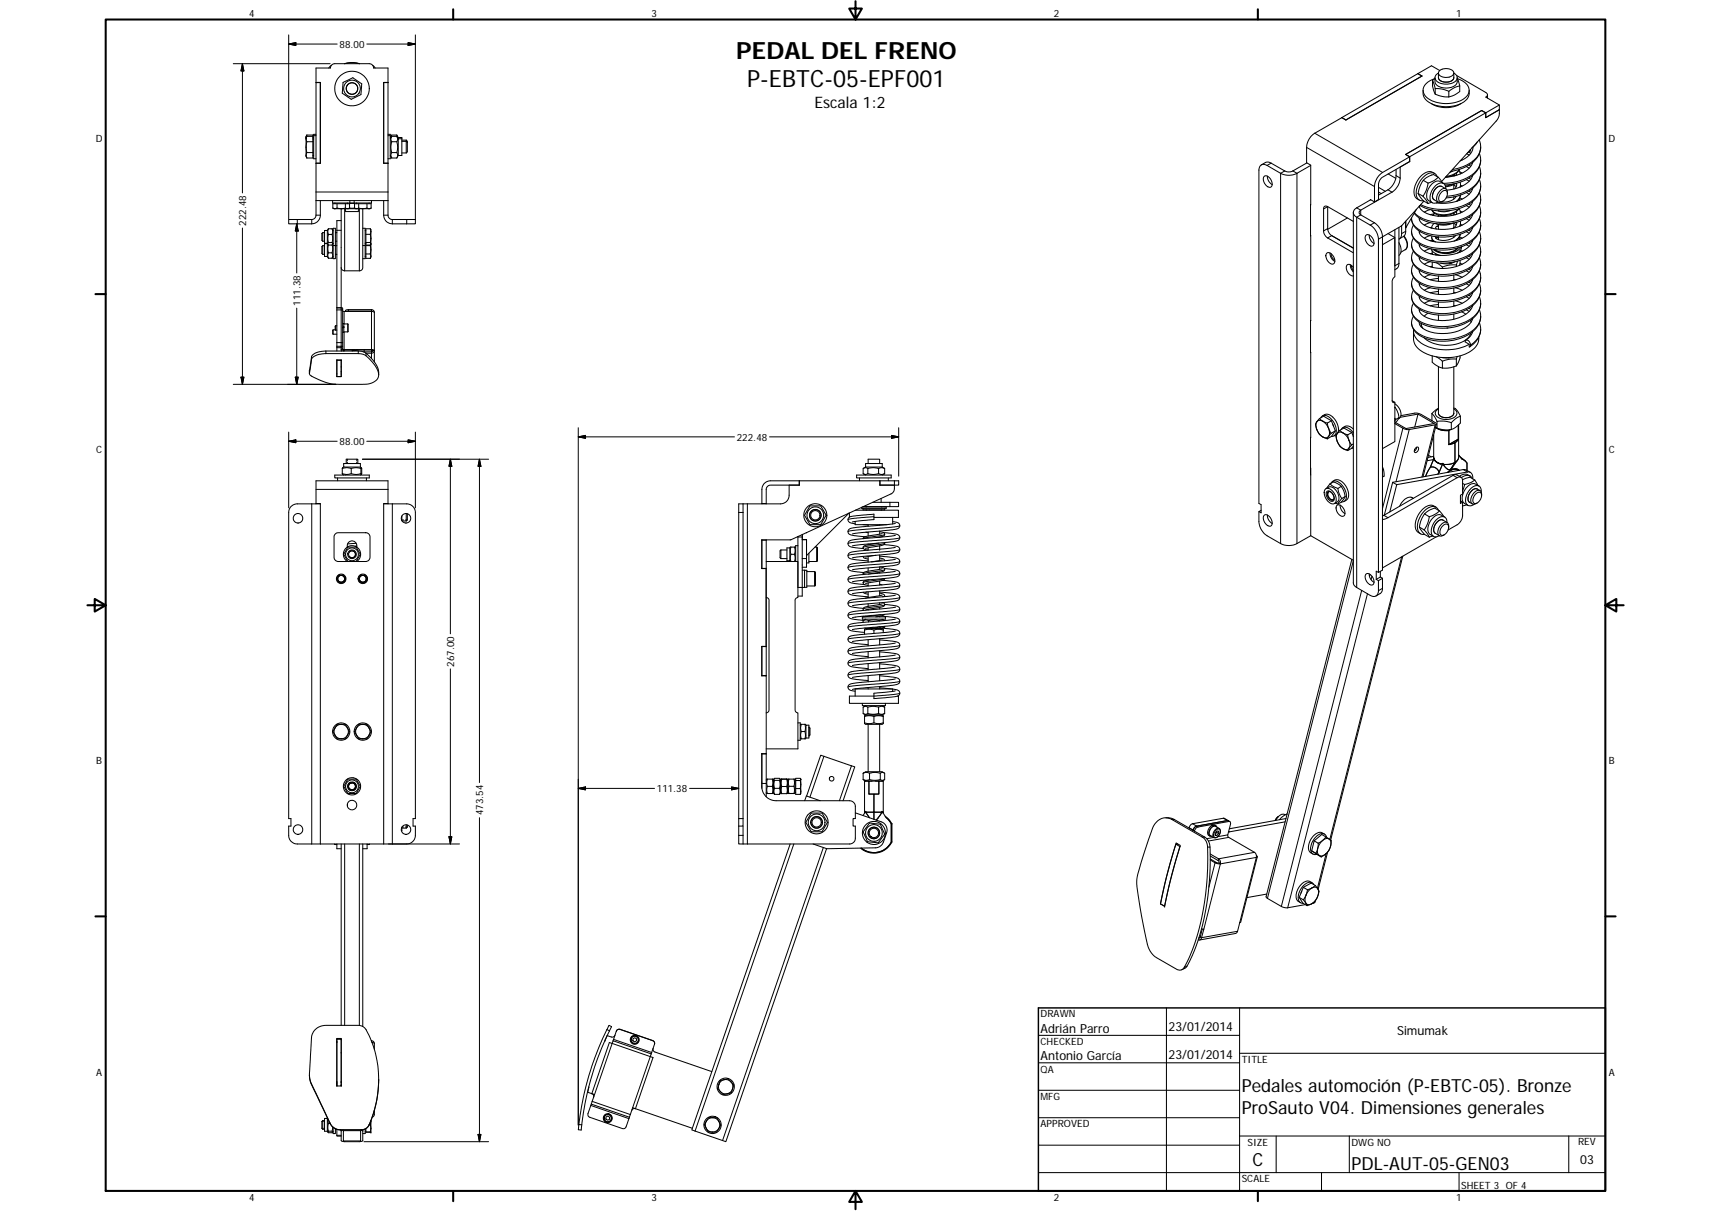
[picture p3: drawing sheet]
<svg xmlns="http://www.w3.org/2000/svg" width="594mm" height="420mm" viewBox="0 0 594 420" stroke-linecap="round" stroke-linejoin="round" font-family="sans-serif">
<defs><g id="words">
<g font-size="8.2">
<text x="255.6" y="20.3">PEDAL DEL FRENO</text>
<text x="259.5" y="30.2">P-EBTC-05-EPF001</text>
</g>
<g font-size="6.3">
<text x="431.1" y="379">Pedales automoción (P-EBTC-05). Bronze</text>
<text x="431.1" y="386.6">ProSauto V04. Dimensiones generales</text>
<text x="434.8" y="404.7">C</text>
<text x="469.2" y="406">PDL-AUT-05-GEN03</text>
</g>
<text font-size="5.5" x="282.8" y="37.5">Escala 1:2</text>
<g font-size="4.4">
<text x="361.3" y="358.4">Adrián Parro</text>
<text x="405.8" y="357.8">23/01/2014</text>
<text x="485.1" y="359.2">Simumak</text>
<text x="361.3" y="367.9">Antonio García</text>
<text x="405.8" y="367.3">23/01/2014</text>
<text x="548.7" y="404">03</text>
</g>
<g font-size="3.5">
<text x="86.6" y="5.8">4</text>
<text x="226.3" y="5.8">3</text>
<text x="365.9" y="5.8">2</text>
<text x="505.6" y="5.8">1</text>
<text x="117.9" y="16.6">88.00</text>
<text x="33.2" y="49.4">D</text>
<text x="558.5" y="49.4">D</text>
<text x="85.5" y="78.3" transform="rotate(-90 85.5 78.3)">222.48</text>
<text x="104.3" y="106.1" transform="rotate(-90 104.3 106.1)">111.38</text>
<text x="117.9" y="154.4">88.00</text>
<text x="255.8" y="152.8">222.48</text>
<text x="33.4" y="157.3">C</text>
<text x="558.6" y="157.3">C</text>
<text x="157.7" y="231.2" transform="rotate(-90 157.7 231.2)">267.00</text>
<text x="33.4" y="265.2">B</text>
<text x="558.6" y="265.2">B</text>
<text x="228.1" y="274.8">111.38</text>
<text x="167.8" y="282.9" transform="rotate(-90 167.8 282.9)">473.54</text>
<text x="361.3" y="353">DRAWN</text>
<text x="361.3" y="362.5">CHECKED</text>
<text x="431.1" y="368.7">TITLE</text>
<text x="33.4" y="373.2">A</text>
<text x="361.3" y="372.1">QA</text>
<text x="558.6" y="373.2">A</text>
<text x="361.3" y="381.6">MFG</text>
<text x="361.3" y="391.2">APPROVED</text>
<text x="433.2" y="397.5">SIZE</text>
<text x="469.2" y="397.5">DWG NO</text>
<text x="547.9" y="397.4">REV</text>
<text x="431.1" y="410.2">SCALE</text>
<text x="507.3" y="412.4">SHEET 3 OF 4</text>
<text x="86.6" y="416.7">4</text>
<text x="226.3" y="416.7">3</text>
<text x="365.9" y="416.7">2</text>
<text x="505.6" y="416.7">1</text>
</g>
</g></defs>
<g fill="none" stroke="#000" stroke-width=".36">
<path d="M109.7 28.6h1.5v28h-1.5M109.7 28.7v-5.1h5a1.52 1.52 0 0 1 1.5-1.5h12a1.56 1.56 0 0 1 1.5 1.5h5v46M111.2 28.7h-1.5v27.9M115.1 22.6l-1 1M119.1 28.6l2.9-1.4a1.37 1.37 0 0 1 1.7 .6l1.9 1.3-.3 3.7-3.3 1.7-2.7-1.9a1.33 1.33 0 0 1-.4-1.7zM119.6 22.1a9.2 9.2 0 0 1 5.2 0M129.4 22.6l.9 1M133.2 28.7h1.5M134.7 28.6h-1.5v28h1.5M492.3 25.5l1.4 .9M492.3 25.5v.1M493.7 26.4l-1.4-.8-26.4 15.2"/>
<path d="M493.7 26.4l-26.4 15.2-1.4-.8-9.4 5.4a6.2 6.2 0 0 0-2.8 4.9v5.4l1.4 .8-.1 13.8M494.1 31.3a4.7 4.7 0 0 0 4 5.1 11.5 11.5 0 0 0 11.3-2l.7-1.6v-1.5M497 35.9a10.1 10.1 0 0 0 10.3 0M497.4 27.9v1.9l.9 2.9M497.4 27.9l.9 2.8M498.2 26.9v1.4a3.6 3.6 0 0 0 4.4 2.2 3.1 3.1 0 0 0 3.4-2.2v-1.4M498.3 30.7l2.4 .2 2.3 .8M498.3 32.7l2.4 .7 2.3 .2M498.3 30.7v2M498.8 25.8l.6-.4v1.5a3.2 3.2 0 0 0 4.9 .9l.5-.6v-1.9a1.8 1.8 0 0 1 1.2 1.9 1.8 1.8 0 0 1-1.6 1.6 5 5 0 0 1-6.1-1.4v-.9zM499.9 24.5a3.6 3.6 0 0 1 4.9 .5 2.19 2.19 0 0 1-2.8 1.9 2.2 2.2 0 0 1-2.5-1.8zM499.9 24.5l-2.9-1.7-4.7 2.7"/>
<path d="M503 31.7v1.9M505.8 26.2l10.1 5.9a.85 .85 0 0 1 .6 .8 .85 .85 0 0 1-.6 .8l4.7 2.7v1.7M506 27.1l.8 2.7M506.1 27.3a4.8 4.8 0 0 1 4 4.3 6.2 6.2 0 0 1-5.7 4.1 10 10 0 0 1-9.9-3 3.6 3.6 0 0 1 2.6-5l1.1-.4-.8 .6M506.8 29.8l-1.9 .6-1.9 1.3M506.8 29.8v1.9l-1.9 1.3-1.9 .6M514.5 38.4l-26.5 15.2 1.4 .8M516.5 32.9v1.1M520.6 36.4l-31.1 18M520.6 38.1l-4.8 2.7M520.6 38.1l-.1 1.9-.8 1.7-19.1 21.2M106.3 53.9l.2 .9"/>
<path d="M106.3 51.1l.2 1.8M106.3 51.1v2.8M106.3 47.8h.1M106.5 47.3l-.2 .9zM106.5 52.9l-.2 1M106.5 49.2l-.2 1.9M106.5 49.2l-.2-1v2.9M106.5 52.9h2.1M106.5 49.2h2.1M106.5 47.3h2.1M106.5 46.9l-.2 .9zM106.5 46.9h2.1v7.9h-2.1"/>
<path d="M108.6 48.2h.3M108.6 53.9h.3M108.6 47.8h.3M108.9 47.1h.8M108.9 47.1v8h.8M109.7 56.6v13M109.7 46.6h-.8v.5M111.2 56.6h-1.5M133.2 56.6h1.5M134.7 46.6h.8v.5M134.7 47.1h.8M135.5 47.1v8h-.8"/>
<path d="M135.5 54l.5 .8M136 46.9l-.3 .9M136 47.3l-.3 .9 .3 1M136 52.9l-.3 1 .3 .9M136 49.2l-.3 1.9 .3 1.8M136 47.3l-.5 .9M136 52.9h1.8M136 54.8h1.8M136 49.2h1.8M136 47.3h1.8M137.8 46.9l.3 .9M137.8 47.3l.3 .9-.3 1"/>
<path d="M137.8 49.2l.3 1.9-.3 1.8M137.8 52.9l.3 1-.3 .9M137.8 47.3l.5 .9v-.5h1.2v.5M137.8 46.9l.5 .8M137.8 46.9h-1.8l-.5 .8M138.3 54l-.5 .8M139.5 49h1.5M139.5 53.1h1.5M139.5 48.2h-1.2v5.8M139.5 48.2v5.8h-1.2M139.5 48.6h1.5M141 49l.4 .4"/>
<path d="M141 49v4.1M141 48.6l.4 .4v.4M141 48.6v.4M141.4 49.4v3.3l-.4 .4M453.8 56.5l-4.9 2.8a3.1 3.1 0 0 1-2.8 0l-5.7-3.1-.8 .1-1.6 .9M455.1 57.4l-4.8 2.7a6.2 6.2 0 0 1-5.7 0l-4.7-2.7a1.74 1.74 0 0 0-2-.2 1.74 1.74 0 0 0-.8 1.8v115.7l.8 .4v2.8l-.8-.4 .8-.4M465.9 40.8v.1M465.9 40.8l1.4 .8M484.7 58.8v2.1a6.4 6.4 0 0 1-2.8 4.9l-3.3 1.9M488.1 53.6h.1M488.1 53.6l1.4 .8v1.6M489.4 56h.1"/>
<path d="M489.4 54.4v1.7l-9.3 5.4a3.1 3.1 0 0 0-1.5 2.4v5.3l-1.4 .9M489.4 54.4l-9.3 5.4a6.1 6.1 0 0 0-2.9 4.9v5.4M489.5 56l-3.4 2v3.8a6.2 6.2 0 0 1-2.8 4.9l-10.8 6.2a.88 .88 0 0 0-.6 .8 .88 .88 0 0 0 .6 .8l4.7 2.8a6.3 6.3 0 0 1 2.8 4.9M504.4 59.3l-1 .5M506.6 59.1l.5 1.2M506.9 59.7l.8 .3M507.4 55.4l.3 .1M509.1 57.8l1 .6M509.2 53.3l.9 .5M510.1 57.2l.5 .6M510.1 52.7l.5 .6M510.6 51.8l-.1 .6-1 .7"/>
<path d="M511.4 56.3a9 9 0 0 1-7.8 5l-1.7 .2a5.9 5.9 0 0 0 4.9-2.8M511.4 51a6 6 0 0 1-4.4 4.8M512.9 49.3l-1.9 2M513.6 48.5a7.1 7.1 0 0 1-4.1 9.1l-2.8 1.2-3 .7M513.7 53.3a7.2 7.2 0 0 1-4.3 8.9l-3.6 1.4-4.1 .6M513.7 57.8a6.9 6.9 0 0 1-3.6 8.5l-4 1.7-4 .7M515.8 40.7l.1 .1M515.8 40.8l.1-1.7-1.5-.7-26.3 15.2M109.7 69.6h25M111.2 69.6v5.1a3 3 0 0 1-3 3h-8v-1.5h8a1.52 1.52 0 0 0 1.5-1.5v-5.1M113.7 80h-1v4.4M113.7 80v4.4h-1"/>
<path d="M114 79.4l-.3 .6M114 79.4l-.2 .9 .2 1M114 79.4h1.3M115.3 79.4l.4 .6M115.3 79.4l.2 .9-.2 1M115.5 69.6v.8h6M115.6 72.2l.7 .2M115.7 79.2h.8v6h-.8zM116.3 70.4v.3M116.3 72.4h2.2M117 72.2l-.7 .2M117 72.2l1.5 .2"/>
<path d="M117 70.7v1.5M118.5 72.4h2.1M118.5 72.4v49.4M118.5 76.5h-1.5v30.3M119.9 70.7v1.5M119.9 72.2l-1.4 .2M119.9 72.2l.7 .2M120 72.4v1h4.4v-1M120.6 72.4h.4M120.6 70.4v.3M121 72.4h2.5M121.3 70.7h1.8"/>
<path d="M121.4 70.7v1.5M121.4 72.2l-.4 .2M121.4 72.2l-.8 .2M121.4 70.7h-5.8v1.5M121.4 72.2h1.7M121.5 70.4h1.5M121.5 69.6v.8M123 69.6v.8M123.1 72.2l.4 .2M123.1 72.2l.7 .2M123.1 70.7h5.8v1.5M123.1 70.7v1.5"/>
<path d="M123.5 72.4h.3M123.8 70.4v.3M123.8 72.4h2.2M124.5 70.7v1.5M124.5 72.2l-.7 .2M124.5 72.2l1.5 .2M126 72.4h2.1M126 72.4l-.1 20.9-.9 .6-5.3 .1-1-.5-.2-.7M126 79.2h.8v6M127.4 70.7v1.5M127.4 72.2l-1.4 .2M127.4 72.2l.7 .2"/>
<path d="M128.1 70.4v.3M128.6 79.4h-1.6v5.6M128.6 79.4l.2 .9M128.9 72.2l-.8 .2M129 69.6v.8h-6M134.7 69.6v5.1a1.52 1.52 0 0 0 1.5 1.5h8v1.5h-8a2.96 2.96 0 0 1-3-3v-5.1M439 61.1a2.54 2.54 0 0 1 2.7 2.9 1.06 1.06 0 0 1-.9 1.1 1.06 1.06 0 0 1-1.1-.7 2.47 2.47 0 0 1-.7-3.3zM440 61.1a3.3 3.3 0 0 0 1.7 2.9M455.1 71v10.8M461 71.7v7.9a3.2 3.2 0 0 0 1.4 2.1l7.5 4.4M467.8 75.6l-6.8 4M469.9 73.7v128.5l.2 .8 .7 .6 5 3a1.75 1.75 0 0 0 2 .2 1.75 1.75 0 0 0 .8-1.9v-3.4"/>
<path d="M469.9 76.8l-8.9-5.1a.85 .85 0 0 0-1-.1 .85 .85 0 0 0-.4 .9v7.6a2.94 2.94 0 0 0 1.4 2.4l8.9 5.2M475.8 69.4l1.4 .7M475.9 69.3l-4.8 2.8a1.72 1.72 0 0 0-1.2 1.6 1.72 1.72 0 0 0 1.2 1.7l4.7 2.7a6.3 6.3 0 0 1 2.8 4.9v115.6M478.6 65l2.4 1.4M478.6 66.6l1 .6M484.3 79.7v12.5M485.7 78.9v12.5a2.05 2.05 0 0 1-1.4 2.2M486.7 78.3l-.1 3.5-.9 1.2M491.8 72.6l-3.7 6.5v-2.3l-.2 4.4-.5 .7-1.6 1M492.4 67.1l1.8 2.6M492.4 67.1l1.7 1M493.1 75.8l-.3 .3"/>
<path d="M494.1 68.1l1.7 2.5M494.2 62.6l-1.2 2.1-.6 2.4M494.2 69.7l1.6 .9M494.4 69.8l-7.8 8.6-6.6 3.8M495.8 63.5l-.6 2.5-1.1 2.1M496.6 77.2l-2.1 .9M496.6 72.7l-2.1 .9M497 70.2l-1.2 .4M497.1 78.9l-.5 .1M498 74.2l-1.4 .3M498 77.5l-.7 .7-.2 .9M498.2 60.2a3.9 3.9 0 0 0-5.6 1.7l-.2 .5a5.5 5.5 0 0 0-.6 6.4l1 .6"/>
<path d="M498.2 74.1l-.7 .6M499 61.3a2.4 2.4 0 0 0-4.1-.5 7.2 7.2 0 0 0-2.8 8l1 .8 1.1 .1M499.4 61.5l-1.5 1.2-2.1 .8M499.4 61.5l1.5 2M499.4 61.5l-1.7-1-2.4 1.1-1.1 1 1.6 .9M499.4 73.2h.1M499.4 74.6v.4M499.4 77.9v1.6M499.4 78.5l-.7 .1M499.4 78.3l-.9 .6 .2 .6M499.4 74.9l-.1 .1M500.6 66.5a1.11 1.11 0 0 1 1.6-.3 1.11 1.11 0 0 1 .3 1.6 2.23 2.23 0 0 1-2.7 2 2.6 2.6 0 0 1 .8-3.3z"/>
<path d="M501.2 63.6l-1.2-.6a3.6 3.6 0 0 0-4.1 2.6 3.2 3.2 0 0 0 .2 4.1l1.2 .6M502 65.5a1.78 1.78 0 0 0-1.1-2 1.78 1.78 0 0 0-2.1 .6 5.1 5.1 0 0 0-1.8 6 1.81 1.81 0 0 0 2.3 0M502 65.5l-1.4-.8a2.97 2.97 0 0 0-3.2 3.1l.3 1.4 1.6 .9M502.6 67.1a1.34 1.34 0 0 0-.8-1.7 1.34 1.34 0 0 0-1.7 .7 2.78 2.78 0 0 0-.7 4.1h.7l.9-.4M503.6 73a6.1 6.1 0 0 1-4.2 .2M504.5 77.4a7.7 7.7 0 0 1-5.9 .2M504.8 60.7v.4M504.8 64v1.6M504.8 68.3v.8M504.8 73.9v.7M504.8 77.3v1.7M504.8 60.8l.5 .1"/>
<path d="M504.8 60.9l.2 .1M504.8 74.2l.5 .3M504.8 77.5l.8 .5M504.8 64.2l.8 .5M505.3 77.2l.5 .1M505.6 68.1a5.3 5.3 0 0 1-5.1 2M505.6 60.1l.2 .7M505.6 73.4l.1 1M505.7 63.6a1.76 1.76 0 0 1-.6 1.9M505.7 63.8l-.4-.1-1.6 .8-1.8 .3M505.8 77.1l-.2 1.1-1.1 1M506.6 72.4l.5 1.5"/>
<path d="M506.6 69.1l.2 .4M506.6 72.3a6.7 6.7 0 0 1-9 1.3l-.4-.7M506.8 68.7l.9 .4M507 63.2v1.7M507 73.3l.7 .3M507 76.7l-.1 1.8M507.1 77.8l.6 .3M507.1 64.3l.6 .2M507.1 67.7l-.4 1.1-.7 .9M509.1 66.8l1 .6M509.1 71.3l1 .6M509.1 62.3l1 .6"/>
<path d="M509.1 75.8l1 .6M510.1 79.8l.5 .6M510.1 70.8l.5 .5M510.1 75.3l.5 .5M510.1 66.3l.5 .5M510.1 61.7l.5 .6M511.4 69.9a9.3 9.3 0 0 1-8.1 5 11.7 11.7 0 0 1-10.1-2.5l-.4-.9 .3-.2M511.4 74.4a9.1 9.1 0 0 1-7.8 5 11.4 11.4 0 0 1-10.5-2.6l-.3-1.2M511.4 60.8a9.2 9.2 0 0 1-8.1 5.1l-.9 .1M511.4 65.4a9.5 9.5 0 0 1-8.5 5h-4.2M511.4 78.9a9 9 0 0 1-7.8 5 12 12 0 0 1-10.4-2.4l-.4-1.3M513.7 62.3a7.1 7.1 0 0 1-4.4 8.9 17.8 17.8 0 0 1-16.3 .1"/>
<path d="M513.7 71.3a7.2 7.2 0 0 1-4.4 9 17.3 17.3 0 0 1-17.2-.6 5.1 5.1 0 0 1-2-4.1M513.7 75.8a7.2 7.2 0 0 1-4.2 8.9 17.7 17.7 0 0 1-16.9-.2 4.7 4.7 0 0 1-1.9-6.4M513.7 66.8a7 7 0 0 1-4 8.7 17.3 17.3 0 0 1-17.6-.4l-1.1-1.1M112.1 85.2h.6M112.1 88.2h.6M112.1 85.2v3M112.1 85.2l-.3 .4v2.3l.3 .3M112.1 83.7h.6M112.1 80.7h.6M112.1 80.7v3M112.1 80.7l-.3 .3v2.4l.3 .3M112.7 84.5h1v4.5h-1z"/>
<path d="M112.7 84.4h.1M113.7 89l.3 .6M113.7 84.4l.2 .4M113.7 84.5h.1M114 85l-.2 1.3 .2 1.4M114 84.2l-.2 .4 .2 .4h1.3l.2-.4-.2-.4M114 81.3l-.2 1.4 .2 1.5M114 87.7l-.2 .9 .2 1M114 84.2h1.3M114 81.3h1.3M114 89.6h1.3M114 87.7h1.3"/>
<path d="M115.3 81.3l.2 1.4-.2 1.5M115.3 87.7l.2 .9-.2 1M115.3 85l.2 1.3-.2 1.4M115.6 84.5h.1M115.7 89l-.4 .6M115.7 84.4l-.3 .4M115.7 85.2v4.5h.8v-4.5M116.5 85.2h.5M116.5 88.2h.5M116.5 83.7h.5M116.5 80.7h.5M126 85.2h.8"/>
<path d="M126.8 84.6h.2M126.8 88.9h.2M126.8 84.3h.2M126.8 80h.2M126.8 85.2v4.5h-.8M127 85v3.1M127 88.1v1.5h1.6M127 88.1h1.6M127 85.2h1.6M127 81.3h1.6M127 84.1h1.6M128.6 85.2l.2 1.5"/>
<path d="M128.6 88.1l.2 .8M128.6 81.3l.2 1.4M128.8 84.7l-.2 .5M128.8 86.7l-.2 1.4M128.8 88.9l-.2 .7M128.8 84.7v2M128.8 86.7v2.2M128.8 80.3l-.2 1M128.8 82.7l-.2 1.4M128.8 84.7l-.2 .3h-1.6M128.8 80.3v2.4M128.8 82.7v1.9l-.2-.5"/>
<path d="M128.8 84.7l-.1 .1M455 81.7l.1 .1M455.1 81.8l-.1 29.5M460.7 87.8a2.13 2.13 0 0 1 2.7 2.1 1.13 1.13 0 0 1-.3 1.6 1.13 1.13 0 0 1-1.6-.3l-.4-.5a2.3 2.3 0 0 1-.4-2.9zM461.8 87.8l.1 .9a3.1 3.1 0 0 0 1.6 2M462.2 88l.3 1.3 .9 .9M468.9 91.8a3.4 3.4 0 0 0 1 2.5M469.2 92.1l.7 1.7M469.9 92.8a1.39 1.39 0 0 0-2.3-.6 2.86 2.86 0 0 0 2.3 3.5M474.2 81.7a2.01 2.01 0 0 1 2.8 1.8 1.14 1.14 0 0 1 0 1.3 1.14 1.14 0 0 1-1.2 .5 2.91 2.91 0 0 1-1.6-3.6zM475.4 81.5a3.3 3.3 0 0 0 1.7 3M480 82.2v115.6l-1.4 .8-.7-.4v2.8"/>
<path d="M481.9 81l2.4 1.4v13.6l-.5 .5-.4 1.2v41.3a.58 .58 0 0 0 .2 .6 .58 .58 0 0 0 .7 0M484.3 82.4l-4.3 2.5M485.7 84.2a3.6 3.6 0 0 1 0 4.4M487.5 81.9a3.3 3.3 0 0 1 .4 4.7l-1.5 .9M493.1 80.4l-.3 .2M493.1 93.9l-.3 .2M493.1 98.4l-.3 .3M493.1 84.9l-.3 .2M493.1 89.4l-.3 .2M496.6 90.8l-2.1 .9M496.6 95.3l-2.1 .9M496.6 81.7l-2.1 .9"/>
<path d="M496.6 99.8l-2.1 .9M496.6 86.3l-2.1 .8M496.9 86.3a4.4 4.4 0 0 0 3.2 2.3M497.2 81.9a1.72 1.72 0 0 0 .7 1.9M497.3 90.9v1.8M497.3 87.1l.1 1.1M497.3 92.4l-.7 .1M497.3 87.9l-.7 .1M497.4 83.3l-.8 .2M497.5 83.4l-.3 .3M497.6 83.5l-.2 .3M498.4 88l.2 .4"/>
<path d="M498.6 88.4v.1M498.8 91.2l2 1.5M499.2 88.3l-.6 .1M499.4 96.6l-2.8 .4M499.4 95.8v1.8M499.4 82.7l-.4-.3-.4 .2 .8-.4v1M500.2 91.3l3.2 .2M500.8 92.7v.5M503.4 91.1v.4M504.8 81.9v.5M504.8 95.4v1.8M504.8 99.9v1.8"/>
<path d="M504.8 97h.5M505.1 90.8l-1.7 .7M505.3 95.3l2.4 .9M505.3 99.8l2.4 .9M505.4 81.7a5.3 5.3 0 0 1-7 .7l.2-.3M505.6 83.4h.1M505.7 91.9l-2.5 .1-2.4 .7M505.7 91.9v.6M506.2 90.6l-.5 1.3M506.4 86l-1.3 1.1M506.6 82.4l.3 .6M506.7 82.2l1 .4"/>
<path d="M507 91.3l.7 .4M507 90.3l-.3 1.8M507 87.1v.4M507 87.1h-.1M507.1 81.3a3.5 3.5 0 0 1-1.6 2.2M507.1 86.9l.6 .2M507.3 85.7a7.2 7.2 0 0 1-8.6 1.5l-1.1-.7M507.4 85.6a2.38 2.38 0 0 1-1.3 2.2M509.1 93.9l1 .6M509.1 80.4l1 .5M509.1 84.9l1 .5M509.1 89.4l1 .6"/>
<path d="M509.1 98.4l1 .6M510.1 93.3l.5 .6M510.1 97.9l.5 .5M510.1 84.3l.5 .6M510.1 88.8l.5 .6M511.4 97a9.7 9.7 0 0 1-8.7 5.1 10.6 10.6 0 0 1-9.7-2.8l-.2-1.1M511.4 83.4a9 9 0 0 1-7.8 5 11.3 11.3 0 0 1-10.5-2.5l-.3-1.2M511.4 87.9a9.6 9.6 0 0 1-8.7 5.1 10.8 10.8 0 0 1-9.6-2.6l-.3-1.2M511.4 92.5a9.1 9.1 0 0 1-7.8 4.9 12 12 0 0 1-10.4-2.3l-.4-1.4M513.7 98.4a7.1 7.1 0 0 1-4.2 8.9 17.7 17.7 0 0 1-16.9-.2 4.7 4.7 0 0 1-1.9-6.4M513.7 84.9a7.1 7.1 0 0 1-4.2 8.8 17.2 17.2 0 0 1-17.3-.4 4.7 4.7 0 0 1-1.5-6.2M513.7 89.4a7.1 7.1 0 0 1-4.2 8.8 17.2 17.2 0 0 1-17.3-.4 4.6 4.6 0 0 1-1.5-6.1"/>
<path d="M513.7 93.9a7.1 7.1 0 0 1-4.2 8.8 17.3 17.3 0 0 1-17.3-.4 4.6 4.6 0 0 1-1.5-6.1M513.7 80.4a7.1 7.1 0 0 1-4.2 8.8 17.3 17.3 0 0 1-17.3-.4 4.6 4.6 0 0 1-1.5-6.2M115.7 114.4h.8M115.7 116h1.3M115.7 114.4v1.6M116.5 114.5h.5M116.5 113h.5M116.5 113v1.5M117 106.8v15M117 106.8l2 .1v14.3l10.2 .1 .8 .3M119 107.9l10.2 .2 .8 .3M119 112.2h.4v1.2"/>
<path d="M119.4 112.4l1.5 .1v2.6h-1.5M119.4 113.4v.1M119.4 113.4l-.4 .2 .4-.2M119.4 113.5l-.4 .3M119.4 113.5v1.8h-.4M120 108.1a.72 .72 0 0 1 1-.7h8.2l.5 .4 .3 .6M120.1 108.1h9.3M130 108.4v17.2M455 111.3l.1 11M455.1 111.2l-.1 .1M490.8 114.8v2.7a6.8 6.8 0 0 0 5.4 5.6 16.5 16.5 0 0 0 15.8-2.3 4.6 4.6 0 0 0 1.4-3.8M490.8 114.3a6 6 0 0 0 4.5 5.7 17.9 17.9 0 0 0 14.8-.6"/>
<path d="M493.1 103l-.3 .2M493.1 107.5l-.3 .2M493.5 113.4v-1.2l.5 1.7M495.8 108.7l-1.3 1M496.6 104.4l-2.1 .8M499.4 101.1l-2.8 .5M499.4 100.3v1.8M499.4 104.8v1.8M499.4 109.3v1.8M499.4 105.6l-2.8 .5M502.8 113.8h-.5M504.8 104.5v1.8"/>
<path d="M504.8 109v1.8M504.8 101.5l.5 .1M504.8 106l.5 .1M505.3 104.3l2.4 .9M507.5 108.2l1.4 .8M508.7 118.6a.72 .72 0 0 1 .7-.7 .72 .72 0 0 1 .7 .6 1.16 1.16 0 0 1 0 1.9M509.1 103l1 .5M509.1 107.5l1 .6M510.1 102.4l.5 .6M510.1 106.9l.5 .6M510.6 111.1l.2 .7M510.7 115.6a7.9 7.9 0 0 1-7.8 4.2 11.2 11.2 0 0 1-8.4-2.6"/>
<path d="M511.4 101.5a9.1 9.1 0 0 1-7.8 5 12 12 0 0 1-10.4-2.4l-.4-1.4M511.4 106a9.1 9.1 0 0 1-7.8 5 11.4 11.4 0 0 1-10.5-2.6l-.3-1.1M511.4 110.6a9.7 9.7 0 0 1-8.7 5.1 10.8 10.8 0 0 1-9.6-2.7l-.3-1.2M511.4 115a5.6 5.6 0 0 1-2.4 3M513.7 103a7.1 7.1 0 0 1-4.2 8.8 17.3 17.3 0 0 1-17.3-.5 4.6 4.6 0 0 1-1.5-6.1M513.7 107.5a7.2 7.2 0 0 1-4.2 8.8 17.7 17.7 0 0 1-16.9-.1 4.7 4.7 0 0 1-1.9-6.5M513.7 112a6.9 6.9 0 0 1-3.4 8.3M108.8 123.8l1.6-.8 2.3-.3 12.8 .1a9.4 9.4 0 0 1 5.2 4.8 3.3 3.3 0 0 1 .6 3.3 3.3 3.3 0 0 1-2.7 2.1l-1.8 .3h-9.9a17.5 17.5 0 0 1-9.2-3.1l-.3-.7 .8-4.7zM116.9 124.9h1.6v5.8h-1.6M116.9 124.9v5.8M116.9 129.7h.1M117 125v5.7"/>
<path d="M117 124.9l1.5 .1M118.5 125v5.7M118.5 121.1l.7 .3h9.8l.5 .2M118.5 125v.1M118.5 129.7h.1M118.5 127.2v.2M118.5 128.9v.1M118.7 121.3v.5M119.3 121.4v.4M119.5 121.4v.4M124.3 121.4l-2 .2M126.4 121.4v.7"/>
<path d="M127.1 122.5a9.7 9.7 0 0 1 4.4 7.5M127.1 122.5l-1.2-.5-1.5-.2-12.7 .1a3.4 3.4 0 0 0-3.8 3.9l-.5 3.8M129.5 121.6l-.5 .5h-2.8M129.5 121.6h.5M130 121.6l-.3 .6-.5 .3-2.1 .1M455 122.2v29.6M483.4 139l.9 .6v13.6l-4.3 2.5M497.3 123.4v2.3l2.2 1.5 1.3 .5M498.7 123.8l2.1 1.5M499.4 127.2v16.2a3.2 3.2 0 0 0 4.9 .8l.5-.8v-16.1M500.6 124l2.4 .1M500.8 125.3v2.4"/>
<path d="M503.9 124l-.9 .2M505.7 124.6v2.4M505.7 124.6l-2.5 .1-2.4 .6M505.7 127l-1.9 .6-3 .1M506 123.7l-.3 .9M507 123.4l-.2 1.3-1.1 2.3M455.1 151.7v13.1M457.2 146.3l-.4 .9 .4 1.9M457.2 146.3a3.2 3.2 0 0 0 0 2.8M457.2 149.1a5 5 0 0 0 2.1 2.5M457.2 149.1a4.1 4.1 0 0 0 2.1 2.5M458.1 145.2l-.9 1.1"/>
<path d="M458.1 145.2l1.2 .9M458.1 145.2l1.5-.8 2.7 1.6 1.3 3.5-1.3 1.9M458.6 145a2.01 2.01 0 0 1 3.4 .1 4.7 4.7 0 0 1 1.4 6l-1.1 .3M459.2 144.3a2.81 2.81 0 0 1 4.2 1.1l.5 .7a4.6 4.6 0 0 1 .6 4M459.3 146.1a1.5 1.5 0 0 0-2.1 .2M459.3 146.1l1.6 .7M459.3 146.1a5.2 5.2 0 0 1 2 2.6M459.3 151.6l1.6 .7M460.9 146.8l.4 1.9M461.3 151.4a1.45 1.45 0 0 1-2 .2M461.3 148.7l.9 1.6M461.3 148.7a3.2 3.2 0 0 1 0 2.7"/>
<path d="M461.3 151.4l-.4 .9M462.2 150.3l-.9 1.1M462.3 151.4l-1.4 .9M462.3 146l-1.4 .8M462.8 147.3l.2 .6M463.6 149.5l-1.4 .8M464.2 150.6l-1 .6M464.3 150.4l-.5 .9 .5 1.8M464.3 150.4a3 3 0 0 0 0 2.7M464.3 153.1a5.2 5.2 0 0 0 2 2.6M464.3 153.1a4 4 0 0 0 2 2.6M465.2 149.3l1.4-.8 2.8 1.6 .5 1.3"/>
<path d="M465.2 149.3l-.9 1.1M465.2 149.3l1.1 .9M465.6 149.1a1.99 1.99 0 0 1 3.4 0l.9 1.1M466.2 148.4a2.52 2.52 0 0 1 3.7 .4M466.3 150.2a1.48 1.48 0 0 0-2 .2M466.3 150.2l1.6 .7M466.3 155.7l1.6 .6M466.3 150.2a5.2 5.2 0 0 1 2.1 2.6M467.9 150.9l.5 1.9M468.4 155.5a1.4 1.4 0 0 1-2.1 .2M468.4 152.8l.9 1.6M468.4 152.8a2.88 2.88 0 0 1 0 2.7"/>
<path d="M468.4 155.5l-.5 .8M469.3 154.4l-.9 1.1M469.4 155.5l-1.5 .8M469.4 150.1l-1.5 .8M469.9 151.4h.1M469.9 154.7l-.5 .8M469.9 154l-.6 .4M469.9 155.4l-.6 .1M484.3 141.3l.1 .1M484.3 145.2v1.2M484.3 145.1l.3 .4M484.3 140.1a3.8 3.8 0 0 1 1.7 4.9l-.4 .3"/>
<path d="M484.4 141.4h-.1M484.4 141.4l.7 1.2 .7 2.3M484.6 146.6l3.6 2.1 9.8-1.8-5.6-3.2-1.2 4.5M484.6 145.5l-.2 .3M485.8 144.9l-1.2 .6M485.8 144.9l-1.5 2M486.4 144.2l5.8-.8 1.3 .4 4.7 2.8a.43 .43 0 0 1 .5 .3 .43 .43 0 0 1-.4 .5l-9.7 1.7-1.3-.4-3-1.7M491.7 155.2a.61 .61 0 0 1 .9 .2 .61 .61 0 0 1-.2 .9 .7 .7 0 0 1-.5 .7 .7 .7 0 0 1-.8-.4l.1-.6zM491.8 155.2l-.2 .8-.5 .5M492.4 143.7l-6.2 1.1M496 158l.9 .5M497.2 143.5v2.5"/>
<path d="M497.2 143.5l.9 1 .9 1.7M497.7 159.4l-2.2 .5M497.8 150.9l.1 8.2M497.8 158.3l-2 .4M497.9 159a2.42 2.42 0 0 0 3.1 1.8l-1.3 3a2.56 2.56 0 0 0-3.1-1.7zM498.1 159.6l.8 .7 1.6 .7a3.1 3.1 0 0 1-2.4-1.4zM498.5 148.1l.5 .5M498.7 147.2l-4.6 18.2M499 148.6l1.9 .5 3-.1M499 146.2v2.4M499 146.2l2.5-.1 2.4 .5M499.4 141.6l-2.2 1.9"/>
<path d="M499.4 141.8a1.71 1.71 0 0 0-1 1.9 1.71 1.71 0 0 0 1.5 1.4 4.9 4.9 0 0 0 5.9-1.3 1.7 1.7 0 0 0-1-2M503.1 154.3l3.2-1.9a3.9 3.9 0 0 1-3.2 1.9zM503.9 146.6v2.4M504.8 141.6l.9 .6 1.4 2.2M506.1 159.6l-1.8 2.6M506.4 158.7l-.4 1-.8 .7v-6.8l1.1-1.2v-4.9v4.9l-3.2 1.9v-4.9l.4-.3a5.3 5.3 0 0 1-5.1-.8 6 6 0 0 0 4.7 1.1v4.9l2.1-.7v6.8a6.7 6.7 0 0 1-4.2 .7v-.3a2.64 2.64 0 0 1-3.1-1.8l-2.9 6.3 .9-2a1.76 1.76 0 0 1 1.4-1.3 1.76 1.76 0 0 1 1.7 .8l.3 .3a.81 .81 0 0 1 0 1.4l1.7-3.7a2.61 2.61 0 0 0 2.7 2.1l.6-.7M506.4 157.9l1.2 1.4 1 .5 .7 .9v2.5v-2.5l-.7-.9-1-.5zM506.4 158.7l-.2 .8-1 .9-1.5 2.5 .6-.7M506.4 147.4v11.3M507 158.6l1.9 1.5M507.1 144.4l-1.6 .8-1.6 1.4M507.1 144.4v2.4l-1.6 1.4-1.6 .8"/>
<path d="M109.7 174.7l1.5 .1M109.7 174.7v-7.9h25v7.9M109.7 174.7v.1M111.2 174.8v118M111.2 174.8h-8a2.96 2.96 0 0 0-3 3v106.2h.8v2.6h-.8v3.2a2.96 2.96 0 0 0 3 3h8M116.2 164.8h12v1h-12zM117.2 165.8v1M118.8 162.6v1.7M118.8 164.3l.5 .5M118.8 164.3l1.6 .3 1.6-.3M118.8 162.6l1.6-.3 1.6 .3M119.3 162.1l-.5 .5"/>
<path d="M119.3 160.8h5.8v1.3h-5.8zM120.2 160.8v-1.5h4v1.5M122 162.6v1.7M122 164.3l1.6 .3 1.7-.3M122 162.6l1.6-.3 1.7 .3M125.1 162.1l.4 .2M125.3 162.6v1.7M125.3 162.6l.2-.3-.1 2.3-.1-.3M125.5 164.6l-.4 .2M127.2 165.8v1M133.2 174.8v118M133.2 174.8h8a3 3 0 0 1 3 3v106.2h-.8v2.6h.8v3.2a3 3 0 0 1-3 3h-8"/>
<path d="M134.7 174.7v.1M134.7 174.7l-1.5 .1M139.5 179v1.6M141 178.2v2.6M141.4 178.2v2.2l-.4 .4M258 174.8h13a3 3 0 0 0 3-3v-3.5h3.6v-1.5l-.1 1.5h-10a1.52 1.52 0 0 0-1.5 1.5v5M258 174.8v109.2M258 174.8h-1.5v118h1.5M264.5 174.7h1.5M281.2 175.5h3.8l1.8 3.3-1.6 2.8a1.3 1.3 0 0 1-1.7 .4h-1.8a1.37 1.37 0 0 1-1.2-1.2l-.9-1.6a1.32 1.32 0 0 1 .5-1.7zM294.8 178l-14.8 14.8M294.9 178v1.4"/>
<path d="M295 179.4a1.27 1.27 0 0 0-.4 1.6 1.27 1.27 0 0 0 1.5 .6l.8 .1M297 177h14.9v2.5h-8.5M297.4 164.8h12v1h-12zM298.4 165.8v1M299.4 175.9h8.3v.5h-8.5v-.4M299.7 176.4v.5h7.5v-.5M299.8 164.4l.7 .4M300.5 162.1l-.7 .4M300.5 160.8h5.8v1.3h-5.8zM300.7 176.9l.2 .1M300.9 175.8l-.2 .1M301.3 162.6l1.9-.3 1.8 .3"/>
<path d="M301.3 162.6l-.8-.3-.8 .3v1.7l.8 .3 .8-.3M301.3 164.3l1.9 .3 1.8-.3M301.3 162.6v1.7M303 174.3h9v1.5h-12.3M303.4 178.4v1.9l-7.4 .8M305 162.6l1.1-.3 1.1 .3M305 164.3l1.1 .3 1.1-.3M305 162.6v1.7M305.4 160.8v-1.5h-4v1.5M305.9 172.9v1.4M306 175.8l.2 .1M306.2 176.9l-.2 .1"/>
<path d="M306.3 162.1l.9 .5M307.2 164.3l-.9 .5M307.2 162.6v1.7M308.4 165.8v1M309.9 179.5v2.3M310.6 166.8l-.2 3.4-1 1.2-34.8 15.9h-10.1v10h1.5v27M310.6 166.8h1.4v1.5h-6.5v-1.5v1.5M310.6 166.8h-43.1a3 3 0 0 0-3 3v5M437.1 177.5v3.5a6.3 6.3 0 0 0 2.8 4.9l4.7 2.7a6.2 6.2 0 0 0 5.7 0l4.8-2.7M439 178.7a2.54 2.54 0 0 1 2.7 2.9 1.06 1.06 0 0 1-.9 1 1.06 1.06 0 0 1-1.1-.6 2.47 2.47 0 0 1-.7-3.3zM440 178.7a3.3 3.3 0 0 0 1.7 2.9M455 162.4l.1 23.5"/>
<path d="M460.1 169.8a2.14 2.14 0 0 1 3.1 1.3 2.64 2.64 0 0 1 0 3.7 3.5 3.5 0 0 1-3.4-3.5zM460.4 169.5l.9-.5a3.3 3.3 0 0 1 3.6 3.3l-.3 1.5-1.2 .9M460.8 170.5a2.12 2.12 0 0 1 2.5 2.2 1.01 1.01 0 0 1-.6 1.3 1.01 1.01 0 0 1-1.3-.6 2.3 2.3 0 0 1-.6-2.9zM461 171.3h.1M461 170.8a1.64 1.64 0 0 1 2.2 1.8 .84 .84 0 0 1-.7 1 .84 .84 0 0 1-1-.6 2.05 2.05 0 0 1-.5-2.2zM461.4 170.6a1.76 1.76 0 0 0 0 1.8 1.76 1.76 0 0 0 1.6 .9M461.8 167.9l1.2-.7 1.5 .7 1.2 .9M461.8 167.9l1.5 1.1 1.2 .5M461.8 167.9l-1.2 1.5M462.1 167.7a2.05 2.05 0 0 1 3.5 .2 4.6 4.6 0 0 1 1.3 5.9l-1.1 .4M462.1 173.3h.1M462.7 167a2.84 2.84 0 0 1 4.2 1.1 4.2 4.2 0 0 1 .6 5.4l-.8 .5"/>
<path d="M463.6 174.6l.9 .3M464.2 175.3a2.41 2.41 0 0 1 2.8 2.7 1.11 1.11 0 0 1-.9 1.2 1.11 1.11 0 0 1-1.3-.8 2.69 2.69 0 0 1-.6-3.1zM464.5 169.5l.3 1.4 1.1 2.1M465.3 175.3l.6 1.8 1.1 1.1M465.7 168.8l.9 1.6 .5 1.9M465.7 168.8l-1.2 .7M465.9 173l-1.4 1.9M467.1 172.3l-1.2 .7M467.1 172.3l-1.4 1.9-1.2 .7M480 162l.6 2.7v.5l-.6 .3M483.5 167.3l-2.9 11.4M483.5 167.3l1.5 .8"/>
<path d="M485 168.1l-2.4 9.5M489.9 172.5l.8 .4a2.58 2.58 0 0 0-3.7 1.1l-1 1.6M494.6 178.3l-1.4 2.7-.4 1.9M496.3 179.3l-.6 2.4-1.2 2.2M498.6 176a3.5 3.5 0 0 0-5.1 1.2 6.3 6.3 0 0 0-1.5 7.1l1.2 .9M499.4 177a2.28 2.28 0 0 0-3.7-.7 7.6 7.6 0 0 0-3.3 7.9 1.92 1.92 0 0 0 2.2 1.2M499.8 177.2l-1.6-.9-2.1 .8-1.5 1.2 1.7 1M499.8 177.2l-1.5 1.2-2 .9M499.8 177.2l1.5 2M501 161.1a6.7 6.7 0 0 0 4.2-.7l-1.5 2.5a2.61 2.61 0 0 1-2.7-1.8zM501.6 179.4l-1.2-.7a3.6 3.6 0 0 0-4.1 2.7 3.2 3.2 0 0 0 .3 4l1.1 .7M502.6 163.9a2.88 2.88 0 0 1 4-.7 2.88 2.88 0 0 0-4 .7z"/>
<path d="M506.2 162.8l.4 .4M506.4 163.2a2.73 2.73 0 0 0-3.7 .7M507.1 173.6l.1 .3M507.1 173.8l.7 .4M507.3 165.6l-1.6-.9-.9 .1-24.8 14.2M507.4 165.7a2.38 2.38 0 0 1 3.9 .4M507.8 166.5l2.6-.9 1.6 .9M507.8 175.4v.1M507.8 174.2l-.7 .5v-2.9l.7-.4v-4.6a1.16 1.16 0 0 0-.5-1.2 1.16 1.16 0 0 0-1.4 .1l-24 13.9-1.9 .7M507.8 174.2v4.6a4.2 4.2 0 0 1-1.9 3.3l-3.1 1.8M507.8 167.7l.7 .4M507.8 175.5h.1"/>
<path d="M508.5 168.1l-.7 2.2M509.3 175.1l-1.5 .4M510.5 165.2a2.87 2.87 0 0 0-3.8 .1M510.5 163.9l-1.6-.9-.8-.1-24.6 4.4M511.4 166.1a1.79 1.79 0 0 0-1.9-2.3l-24.5 4.3M512 166.5l1.2 1.9M512 166.5l-1.1 .8-2.4 .8M512.4 171.4a1.14 1.14 0 0 1 1.6-.5 1.14 1.14 0 0 1 .3 1.7 2.08 2.08 0 0 1-2.6 1.9 2.52 2.52 0 0 1 .7-3.1zM513.5 168.6l-1.2-.6a3.6 3.6 0 0 0-4.1 2.6 3.2 3.2 0 0 0 .3 4.1l1.1 .6M513.9 170.2l-1-.5a3.1 3.1 0 0 0-3.2 3.1l.2 1.2 1.3 .8M514.3 170.8a1.8 1.8 0 0 0-.9-2.2 1.8 1.8 0 0 0-2.3 .5 5 5 0 0 0-1.8 5.9 1.83 1.83 0 0 0 2.6 0M514.4 171.9a1.36 1.36 0 0 0-.7-1.8 1.36 1.36 0 0 0-1.8 .8 2.78 2.78 0 0 0-.6 4h.7l.9-.4"/>
<path d="M116.4 185.3l1.1-.5h9.5a1.45 1.45 0 0 1 1.5 1.5v7a1.48 1.48 0 0 1-1.5 1.5h-9.5a1.48 1.48 0 0 1-1.5-1.5v-7zM120.6 194.8a3 3 0 0 1-.6-4.5 3 3 0 0 1 4.5 0 3 3 0 0 1-.6 4.5M120.6 189.8a1.71 1.71 0 0 1 1.6-2.1 1.71 1.71 0 0 1 1.7 2.1M120.7 189.7h-.1M123.7 194.8l.5-.9a1.85 1.85 0 0 0 .2-2.8l-.3-.6a.95 .95 0 0 0-1.6-.7h-1a.94 .94 0 0 0-1.3 1l-.5 .8a.77 .77 0 0 0 0 1.4l1.1 1.8M123.9 189.5h-.6M139.6 180.8h1.4M264.5 197.2h1.5v27.1M264.5 187.3v10M264.5 187.4h1.5M266 187.3v9.9M266 194.8h11v12.5a1 1 0 0 0-.9 1.3v37.7l.3 .8 .6 .2v12.5h-11"/>
<path d="M271.1 190.8l-.3 .3v2.4l.3 .3M271.1 190.8v3M271.1 193.8h2.1M271.1 190.8h2.1M273.2 190.1h1v4.4h-1zM274.2 194.5l.2 .3M274.6 192.3l-.2 1.2 .2 1.3M274.6 189.8l-.2 1.3 .2 1.2M274.6 189.8l-.4 .3M274.6 189.8h1.2M274.6 192.3h1.2M275.8 189.8l.5 .3"/>
<path d="M275.8 189.8l.3 1-.3 1.5M275.8 192.3l.3 1-.3 1.5M276.3 194.5l-.2 .3M277 189.3h-.7v5.5M277 186.1v17.7M278.5 197.8l1.6 .1v5.9h-1.6M278.5 187.3h1.5M278.5 185.5v18.3M278.6 185.4v1.8h1.4M279.4 197.8v6M280 184.8h.1M280 187.2v9.6h-1.5"/>
<path d="M280.1 198.3h2.7l.3 .3v4.6l-3 .1M280.9 192v3.3h-.9M283 189.8l.8 .2v4.6l-2.9 .2M296.9 180.9v1.1h11.1M299.6 182l1.8 .2M299.7 193l.5 .7 1.2 .3M300.6 184.6l.8 .2M301.4 182v.6M301.4 184.6v1.4M301.4 188.7v.3M301.4 190.1v.8M301.4 193.1v1.9"/>
<path d="M301.4 197v1.2M304.1 192.7l-3.6 .6M305.2 188.4l-2.1 .4a4.5 4.5 0 0 0-3.4 1.1l.4 .7 1.2 .3M305.4 182v.2M305.4 184.3v1M305.4 186.4h.1M305.4 189.4v1.2M305.4 192.5v2M305.4 196.7v.8M305.4 198.5v.3M305.4 193.6l1.3 .3 .5 .6M305.4 193l2.1 .1a8.2 8.2 0 0 1 4.7 1.1 1.39 1.39 0 0 1-.2 1.5 1.39 1.39 0 0 1-1.4 .5l-14.6 1.5"/>
<path d="M305.4 184.4l.7 .2a.83 .83 0 0 1 1.1 .7 .83 .83 0 0 1-1 .9l-1.4 .2M305.6 196.7l.5 .1a.85 .85 0 0 1 1.1 .8 .85 .85 0 0 1-1.2 .8l-4.5 .8M306.3 194.2l-3.8 .7M306.3 197.3l-3.7 .7a3 3 0 0 0-2.9 1.2v.1M306.3 185.1l-3.6 .7a3.7 3.7 0 0 0-3 1.1M306.7 184.8l1.4 .1a6.3 6.3 0 0 1 4.2 1.1 1.35 1.35 0 0 1-1.6 1.8l-14.7 1.6M306.9 188.9l.5 .1a8.9 8.9 0 0 1 4.8 1.1 1.37 1.37 0 0 1-.2 1.4 1.37 1.37 0 0 1-1.3 .5l-14.7 1.5M307.1 197.3h.9a6.6 6.6 0 0 1 4.3 1.2 1.4 1.4 0 0 1-1.7 1.8l-14.6 1.5M307.1 188.3l.1 .1a2.56 2.56 0 0 1-2.6 1.1l-4.1 .8M309.9 181l.8 .1a1.35 1.35 0 0 1 1.7 1.3 1.35 1.35 0 0 1-1.7 1.3l-14.7 1.6M310.9 194l-11.8 1.2a7.7 7.7 0 0 0-4.5 1.1 1.36 1.36 0 0 0 .2 1.4 1.36 1.36 0 0 0 1.3 .5l3.8 .4M310.9 189.9l-11.5 1.2a8.8 8.8 0 0 0-4.8 1 1.38 1.38 0 0 0 .2 1.5 1.38 1.38 0 0 0 1.5 .5l5.1 .5"/>
<path d="M310.9 198.2l-11.9 1.2a6.7 6.7 0 0 0-4.5 1.2 1.45 1.45 0 0 0 1.8 1.8l3.9 .4M310.9 181.6l-12 1.2a7.3 7.3 0 0 0-4.3 1.1 1.33 1.33 0 0 0 .2 1.4 1.33 1.33 0 0 0 1.3 .4l4.2 .5M310.9 185.7l-12.2 1.3a6 6 0 0 0-4.1 1.1 1.63 1.63 0 0 0 2 1.9l3.2 .3M455.1 185.9l14.8 8.5M469.4 194.1l-29.8 117 .5 .6 4.8 2.8 1.2 .4 1 .1 6.1-1.1M474.2 199.2a2.01 2.01 0 0 1 2.8 1.9 1.14 1.14 0 0 1 0 1.3 1.14 1.14 0 0 1-1.2 .5 2.91 2.91 0 0 1-1.6-3.7zM475.4 199.1a3.3 3.3 0 0 0 1.7 2.9M475.9 199.4l-.5 .3M479.3 198.2v2M487.1 193l-25.1 98.5M492.8 182.9l1.7 1M492.8 182.9l1.8 2.5"/>
<path d="M494.5 183.9l1.8 2.5M494.6 185.4l1.7 1M497.4 185.9l-1.1 .5M498.6 180.5a2.22 2.22 0 0 1 3.5-.6l.3 1.3-1.4-.8a3.1 3.1 0 0 0-3.2 3.2l.2 1.1 1.8 1.2a1.78 1.78 0 0 1-2.3 .1 1.78 1.78 0 0 1-.5-2.2 6.6 6.6 0 0 1 1.6-3.3zM498.7 186.3l-18.7 10.7M501.1 182.3a1.09 1.09 0 0 1 1.5-.3 1.09 1.09 0 0 1 .3 1.5l-.1 .4a2.02 2.02 0 0 1-2.6 1.6 2.58 2.58 0 0 1 .9-3.2zM503 182.9a1.36 1.36 0 0 0-.8-1.7 1.36 1.36 0 0 0-1.7 .7 2.76 2.76 0 0 0-.7 4l.8 .1 .9-.5M266 207.3a1 1 0 0 1 1 1.3v37.7l-.3 .8-.7 .2M278.5 203.8v3h-1.5M299.4 214h8v.8h-8zM299.7 215.3v.6M299.7 215.3l.7-.2 1.2 .2"/>
<path d="M299.7 213.8v.2M299.8 205.5l1.6 .7M300.2 218.6v1.4M300.2 218.6l1.2-.3 2 .3M300.3 217.9l.3 .2M300.6 214.8l-.9 .5M300.6 218.1l-.4 .5M300.6 218.1h5.7M301.1 205.4l-.6 .1M301.4 201.2h.1M301.4 202.2v1.1M301.4 205.3v2"/>
<path d="M301.4 209.5v.9M301.4 211.4v.2M301.6 215.3l1.4-.2 2.3 .2M301.6 215.3v.5M301.8 201.1l-1.2 .3a.83 .83 0 0 0-.9 .9 .83 .83 0 0 0 1.1 .7l.6 .1M303.4 218.6v1.2M303.4 218.6l1.3-.3 2 .3M305.3 217.5l-1.5 .3-1.5-.1M305.3 217.5l.7 .3 1.2-.3M305.3 215.3v.2M305.3 217.5h.1M305.4 205.8l1.4 .4 .3 .8"/>
<path d="M305.4 205.4l2.1 .2a8.2 8.2 0 0 1 4.7 1.1 1.39 1.39 0 0 1-.2 1.5 1.39 1.39 0 0 1-1.4 .4l-14.6 1.5M305.4 201.6v1.4M305.4 205v1.7M305.4 209.1v.6M305.4 210.8v.5M305.4 213.8v.2M305.4 202.8l.9 .1M305.7 213.7l1.6 .2a9 9 0 0 1 4.9 1 1.46 1.46 0 0 1-.2 1.6 1.46 1.46 0 0 1-1.5 .4l-14.5 1.6M306.3 214.8l.8 .5-.9-.2-.9 .2M306.3 218.1l.4 .5M306.3 209.5l-3.6 .7a3.6 3.6 0 0 0-3 1l.2 .6M306.3 206.4l-6 1.2"/>
<path d="M306.4 209.1a.78 .78 0 0 1 .8 .9 .78 .78 0 0 1-1.1 .6l-5.6 1M306.4 218h1a7.4 7.4 0 0 1 4.9 1.3 1.63 1.63 0 0 1-2 1.8l-14.3 1.5M306.5 201.4h.9a9 9 0 0 1 4.8 1.1 1.43 1.43 0 0 1-.2 1.5 1.43 1.43 0 0 1-1.4 .4l-14.6 1.6M306.7 218.6v.9M307.1 213.2l-.8 .4-2.2 .4M307.2 209.7l.9 .1a7 7 0 0 1 4.1 1 1.4 1.4 0 0 1-.2 1.5 1.4 1.4 0 0 1-1.4 .5l-14.6 1.5M307.2 200.7a3.3 3.3 0 0 1-3 1.1l-3.7 .7M307.2 217.5l-.9 .6M307.2 217.3v.2M310.8 210.7l-12.1 1.2a5.9 5.9 0 0 0-4.2 1.1 1.49 1.49 0 0 0 1.9 1.8l3.5 .4M310.8 210.7h.1M310.9 202.4l-12 1.2a6.4 6.4 0 0 0-4.4 1.1 1.43 1.43 0 0 0 1.8 1.8l5.1 .6"/>
<path d="M310.9 206.5l-12.2 1.2a6.3 6.3 0 0 0-4.1 1.1 1.42 1.42 0 0 0 .3 1.5 1.42 1.42 0 0 0 1.4 .4l3.4 .4M310.9 214.8l-11.9 1.2a7 7 0 0 0-4.4 1.1 1.55 1.55 0 0 0 1.9 1.9l3.7 .4M310.9 218.9l-11.5 1.2a8.8 8.8 0 0 0-4.8 1.1 1.39 1.39 0 0 0 .2 1.5 1.39 1.39 0 0 0 1.5 .4l5.1 .6M477.9 201l.7 .5M479.3 200.2l-1.4 .8M479.3 200.2l.7 .4M480 200.6l-.1 4.5-.5 .7-1.6 1M480 200.6l-1.4 .9M264.5 224.3v10.2M264.5 234.4h1.5M266 224.3h-1.5v10.2h1.5v27h-1.5v11.3a5 5 0 0 0 5 5h25.5a2.05 2.05 0 0 1 2 2v4.2h-.8v2.6h.8v4.2a1.97 1.97 0 0 1-2 2h-37M266 224.3v10.2"/>
<path d="M301.4 221.9v2.2M301.4 226.1v2.1M301.4 230.2v2.2M301.4 234.4v2.1M301.4 238.5v.5M305.4 221.6v2.2M305.4 225.7v2.2M305.4 229.9v2.2M305.4 234v2.2M305.4 238.2v.8M305.4 222l2.1 .2a9.1 9.1 0 0 1 4.7 1 1.41 1.41 0 0 1-.2 1.6 1.41 1.41 0 0 1-1.4 .4l-14.6 1.6M305.4 226.2l2.1 .2a8.5 8.5 0 0 1 4.7 1 1.39 1.39 0 0 1-.2 1.5 1.39 1.39 0 0 1-1.4 .4l-14.6 1.6"/>
<path d="M305.4 230.3l2.1 .2a8.7 8.7 0 0 1 4.7 1.1 1.41 1.41 0 0 1-.2 1.5 1.41 1.41 0 0 1-1.4 .4l-14.6 1.5M305.4 234.5l2.1 .2a8.2 8.2 0 0 1 4.7 1 1.39 1.39 0 0 1-.2 1.5 1.39 1.39 0 0 1-1.4 .5l-14.6 1.5M305.4 238.6l4.2 .4M309.9 239h-13v2.5M309.9 239v.9M309.9 239.1a2.03 2.03 0 0 1 2.5 1.5l-.2 .5-.5 .4M310.9 227.2l-12 1.3a7.4 7.4 0 0 0-4.3 1 1.41 1.41 0 0 0 .2 1.5 1.41 1.41 0 0 0 1.5 .4l5.1 .6M310.9 223.1l-11.5 1.2a9.1 9.1 0 0 0-4.8 1 1.38 1.38 0 0 0 .2 1.5 1.38 1.38 0 0 0 1.5 .5l5.1 .5M310.9 231.4l-11.5 1.2a8.8 8.8 0 0 0-4.8 1 1.39 1.39 0 0 0 .2 1.5 1.39 1.39 0 0 0 1.5 .5l5.1 .5M310.9 239.7l-7.5 .8v1.9M310.9 235.5l-12.7 1.3a4.8 4.8 0 0 0-3.7 1.2l-.1 .6 .5 .7 2 .5M116.3 252.6l-.7 1.2 .7 1.3"/>
<path d="M116.3 252.6l-.3 1 .3 1.5M116.3 255.1l1.1 1 1.1 .2M116.3 255.1l.4 .6a.92 .92 0 0 0 1.4 .6h.4M118.5 251.3l1.1 .3 1 1M118.5 251.3l-1.1 .3-1.1 1M118.5 251.3h.7a.93 .93 0 0 1 1.3 1l.1 .3M118.5 251.3h-.7a.92 .92 0 0 0-1.3 1l-.2 .3M120.6 252.6l.8 1.2-.8 1.3M120.6 252.6l.4 1-.4 1.5M120.6 255.1l-.3 .6a.94 .94 0 0 1-1.5 .6h-.3M120.6 255.1l-1 1-1.1 .2M123.8 252.6a1.48 1.48 0 0 0 0 2.5"/>
<path d="M123.8 252.6l-.3 1 .3 1.5M123.8 255.1l.8 .8 1.4 .4M123.8 255.1l.4 .6a.94 .94 0 0 0 1.4 .6h.4M126 251.3l1.1 .3 1 1M126 251.3l-1.4 .5-.8 .8M126 251.3h.7a.93 .93 0 0 1 1.3 1l.1 .3M126 251.3h-.7a1.5 1.5 0 0 0-1.5 1.3M128.1 252.6l.8 1.2-.8 1.3M128.1 252.6l.4 1-.4 1.5M128.1 255.1l-.3 .6a.94 .94 0 0 1-1.5 .6h-.3M128.1 255.1l-1 1-1.1 .2M277 250.8h.8v6h-.8"/>
<path d="M277.8 256.1l.4 .2M278.2 253.8l-.2 1 .2 1.5M278.2 251.3l-.2 1 .2 1.5M278.2 256.3h1.3M278.2 253.8h1.3M278.2 251.3h1.3M278.2 251.3l-.4 .3M279.5 251.3l.2 1.3-.2 1.2M279.5 253.8l.2 1.3-.2 1.2M279.5 251.3l.3 .3M279.8 251.6h1.1v4.5h-1.1zM279.8 256.1l-.3 .2"/>
<path d="M280.9 252.3h.1M280.9 255.3h.1M280.9 252.3v3M280.9 252.3l.3 .3v2.4l-.3 .3M299.4 244v.8h8v-.8M299.8 247.6l.8 .5M300.2 248.6l1.2-.3 2 .3M300.2 248.6v2.2M300.6 248.1h5.7M300.6 248.1l-.4 .5M300.6 244.8l-.8 .5M301.3 245.3l1.4-.2 2.3 .2"/>
<path d="M301.3 247.5l1.4 .3 2.3-.3M301.3 245.3l-.6-.2-1 .2v2.2l.6 .3 1-.3M301.3 245.3v2.2M301.4 251.3v16.5M303.4 250.8l1.3 .3 2-.3M303.4 241.5h-8.5v2.5h17v-2.5h-.3M303.4 248.6l1.3-.3 2 .3M303.4 248.6v2.2M303.4 250.8l-1.2 .3-2-.3M305 247.5l.9 .3 1.3-.3M305 245.3l.9-.2 1.3 .2M305 245.3v2.2"/>
<path d="M305.4 251.3v16.5M306.3 248.1l.4 .5M306.3 244.8l.9 .5M306.7 250.8l-.4 .5h-5.7l-.4-.5M306.7 248.6v2.2M307.2 245.3v2.2M307.2 247.5l-.9 .6M120.8 270.3h2.1a.76 .76 0 0 1 1.2 .7l.1 .3a1.84 1.84 0 0 1 .2 2.8l-.3 .6a.95 .95 0 0 1-1.6 .6h-1a.94 .94 0 0 1-1.3-.9l-.9-1.6zM264.5 271.3h.1M264.5 261.5v12M264.5 271.8h1.5M264.5 261.6h1.5"/>
<path d="M266 261.5v14.9M266 275l.4 .3M266.4 272.8l-.2 1 .2 1.5M266.4 270.3l-.2 1 .2 1.5M266.4 270.3l-.4 .3M266.4 270.3h1.8M266.4 275.3h1.8M266.4 272.8h1.8M268.2 272.8l.2 1.3-.2 1.2M268.2 270.3l.3 .3M268.2 270.3l.2 1.3-.2 1.2M268.5 270.6v4.4"/>
<path d="M268.5 275l.4 .6M268.5 275l-.3 .3M268.8 270.2l-.3 .4M268.9 275.6h1.7M268.9 273.5h1.7M268.9 270.7h1.7M268.9 273.5l-.2 1.1 .2 1M268.9 270.7l-.2 1.4 .2 1.4M270.6 273.5l.3 1.1-.3 1M270.6 270.7l.3-.3-.3-.4h-1.7l-.2 .4 .2 .3M270.6 270.7l.3 1.4-.3 1.4M270.8 270.2l.3 .4"/>
<path d="M271.1 270.6v4.4M271.1 275l-.5 .6M271.1 275l.3 .4M271.2 270.3l-.1 .3M271.2 270.3h.2zM271.4 270.3h1.7M271.4 275.4h1.7M271.4 272.9h1.7M271.4 272.9l-.2 .9 .2 1.6M271.4 270.3l-.2 1 .2 1.6M273.1 270.3h.3zM273.1 270.3l.3 1-.3 1.6"/>
<path d="M273.1 272.9l.3 .9-.3 1.6M273.4 270.3l.1 .3M273.5 270.6v4.4M273.5 275l.2 .3M273.5 275l-.4 .4M273.9 270.3h1.7M273.9 272.8h1.7M273.9 275.3h1.7M273.9 270.3l-.2 1.3 .2 1.2M273.9 272.8l-.2 1.2 .2 1.3M273.9 270.3l-.4 .3M275.6 270.3l.4 .3"/>
<path d="M275.6 270.3l.3 1.3-.3 1.2M275.6 272.8l.3 1.2-.3 1.3M275.6 275.3h.3h-2.2h.2M276 275l-.1 .3M276 275h.3M276 270.7h.3M276 270.6v4.4M276.3 273.6h1.5M276.3 270.8h1.5M277.8 273.6l.2 1M277.8 270.8l.2 1.4M278 270.2v.2"/>
<path d="M278 272.2v2.4M278 270.4v1.8M278 274.6l-.2 1M278 270.4l-.2-.4h-1.5v5.6h1.5M278 272.2l-.2 1.4M278 270.4l-.2 .4M279.4 277.8l.6-1.6 4.8 1.6M280.1 276.2l4.9-14.2 11.8 4.1-4.1 11.7M299.7 270.5l.9 .5M299.7 270.5l1.1 .2 1.1-.2M299.7 268.3v2.2M299.7 268.3l1.1-.3 1.1 .3"/>
<path d="M300.2 271h1.5v4.5h1.7v6.3h-2.8v-.3l-.4 .3zM300.2 271h2.6M301.9 270.5l1.9 .2 1.8-.2M301.9 268.3v2.2M302.8 271h-1.1v4.5h3.5v-4.5h-1.1M302.8 271h1.3M304.1 271h2.6M305.6 268.3v2.2M305.6 268.3l.8-.3 .8 .3v2.2l-.8 .2-.8-.2M305.6 268.3l-1.8-.3-1.9 .3M306.7 271h-1.5v4.5h-1.8v6.3h2.9v-.3l.4 .3M306.7 271v10.8"/>
<path d="M307 268.2l-.7-.4h-5.7l-.9 .5M307 270.6l-.7 .4M111.2 292.8h22M116.2 292.8v.2h.8M117 292.8v1.7h1.5M118.5 292.8v62.9M126 292.8v63.4M127.5 292.8v1.7h-1.5M128.3 292.8v.2h-.8M139.5 287l-.1 1.2M139.5 287.3h1.5M141 286.2v1.1"/>
<path d="M141.4 286.2v.7l-.4 .4M256.5 284h1.5M258 284v2.6h-1.5M258 286.6v6.2M274.4 292.8l-34.2 99.2 11.8 4.1 35-101.7M281.7 282.1h3.7l1.9 3.2-1.6 2.8a1.34 1.34 0 0 1-1.7 .5h-1.8a1.34 1.34 0 0 1-1.2-1.3l-1.2-2zM297 282l9 3.1a2.97 2.97 0 0 1 1.8 3.8l-1.1 3.2a3.1 3.1 0 0 1-2.7 2.1l-16.9 .3-4.8-1.7M299.7 282.9l.9-1.4 1.3 2.2-1.3-1.9h2.8v2.4v-2.4h2.9l-2.1 2.7 1.3-1.5 .8-1.5 3.1 4.3v6.3a6.8 6.8 0 0 1-10.3 2.2 7 7 0 0 0 10.5-2.2h.1a7 7 0 0 1-10.9 2.2M300.2 281.8h.2l-.1 .2zM301.9 285.6l3.2 .3a1.33 1.33 0 0 1 1.1 1.4l1 2.1-2 2.6a1.37 1.37 0 0 1-1.7 .3l-.9-.1a1.43 1.43 0 0 1-2-1.5l-.7-1.6a1.32 1.32 0 0 1 .7-1.7zM306.4 281.8h.3M306.4 281.8l.2 .2z"/>
<path d="M306.7 281.8l-.1 .2M307.3 283.2l1.4 1.2 1 1.4M307.6 283.6l2.1 2.2M309.4 285.8h.3v6.3h-.3zM401.7 285a4.2 4.2 0 0 1 5.2-.7l10.5 6.1a4.1 4.1 0 0 1 1.9 3.5 88.3 88.3 0 0 1-7.1 39.8l-1 1.9a1.81 1.81 0 0 1-2.8 .6l-6.8-3.9a7.4 7.4 0 0 1-3.2-4.6l-2-9.9-1.7-11.6a18.1 18.1 0 0 1 1.5-6.9l4-11.9zM404.8 283.7l2.4 .4 11.1 6.3a4.1 4.1 0 0 1 1.8 3.5 82.8 82.8 0 0 1-7.2 39.9l-1.1 1.9-1.5 .7M408.3 292.9l-3.3 11.6-2.1 9.1M408.4 292.5l1.4 .8-3.3 11.8-2.1 9.4-1.5-.9a180 180 0 0 1 5.5-21.1zM408.9 292.8l-.6 .1 1.4 .8M409.7 293.7l-3.3 11.6-2 9.1M409.7 293.7h.1M414.3 288l-.1 .1"/>
<path d="M414.7 288.4l.5-1 .5-.4 10.9-2a.65 .65 0 0 1 .7 .3 .65 .65 0 0 1-.1 .7l-.9 3.7 .2 .8 9.1 5.2a1.77 1.77 0 0 1 .6 1.8l.4-.2-.4-.5M415.5 286.7l-.6 .2-.6 1.1M415.5 286.6l-.7 .5-.5 .9M420.2 296.3l2.9 1.7a1.67 1.67 0 0 1 .6 1.7M420.2 297l2.9 1.6 .2 .8M420.2 298.4l2.1 1.1 1.4 .2M420.2 298l2.2 1.3 .9 .1M420.6 287.3l.6-.6 .7-.1 1.4 .8a2.05 2.05 0 0 1 .1 2.2 2.05 2.05 0 0 1-1.9 1l-1.3-.7a1.86 1.86 0 0 1 .4-2.6zM420.9 286.3l.6 .1M420.9 286.3l.7-.1 .5 .3M420.9 286.3v.1M421.3 286.5a1.8 1.8 0 0 0-1.9 1.7 1.34 1.34 0 0 0 .7 1.9"/>
<path d="M421.3 286.5v.2M421.3 286.5a2.64 2.64 0 0 0-1.2 3.6l.6 .1M421.5 286.4l.6 .1 .4 .5M421.5 286.4v.3M422 289.6l.5 .3M422.5 288.4v.4M422.5 288.8l-.5 .7M422.5 288.8l.6 .4M422.6 288.3l.5 .1v.8l-.6 .7-.5-.1v-.8zM423.3 299.4l.4 .3M426.2 284.7l.5 .2M426.2 284.7l-10.7 1.9"/>
<path d="M426.2 284.7l.8 .4M426.5 284.8l-1.6-.9-10.8 1.9-.8 .5-.5 1M436.6 297.2l-5.8 22.7-.3 .2-1 3.4-.5 .4-12.5 2.2M442.8 284.6l1-1.2-1.1 1.3M446.2 285.1l-19.6 3.5M446.3 282.7a2.39 2.39 0 0 0-3.2 1.6l-.2 .3M446.5 284l-19.7 3.5M446.9 282.6l-1.3 .5-1.4 1.3M455.4 295.2l1.5 .8M455.4 295.2l3.3 2.1M456.3 291.7l-.9 3.5M456.3 291.7l1.4 .9"/>
<path d="M456.9 296l1.1 .8M457.5 294.4a2.15 2.15 0 0 0 .5 2.4M457.5 294.4l-.6 1.6M457.7 292.6l-.2 1.8M458 296.8l.7 .5M459.2 291.6l-1.5 1M459.2 291.6l-1 1.3-.7 1.5M459.9 289.4a2.81 2.81 0 0 0-4.3 1.1l-.2 .4a3.8 3.8 0 0 0-.3 5l.8 .4M460.3 296.3a1.93 1.93 0 0 1-2.3 .5M460.3 296.3l-1.6 1M460.4 290.4l-1.5-.9-2.6 2.2M460.4 290.4l1.1 .7"/>
<path d="M460.4 290.4l-1.2 1.2M460.6 290.5a1.75 1.75 0 0 0-1.3-1.3 1.75 1.75 0 0 0-1.7 .6 5.4 5.4 0 0 0-2.2 6l.9 .7 .9-.1M461 295.7l-3.3 12.8M461.5 291.1l.7 .5-.2 1.9M461.5 291.1a2.07 2.07 0 0 1 .5 2.4M461.5 291.1a1.88 1.88 0 0 0-2.3 .5M462 293.5a4.7 4.7 0 0 1-1.7 2.8M462 293.5a5.3 5.3 0 0 1-1.7 2.8M439.9 310.2l-7 1.2M451.1 311.4l1.4 .8M451.1 311.4l1.3 2M452 309.2l-.3 .7"/>
<path d="M452.4 313.4l1.4 .8M452.5 312.2l.9 1.1M452.5 307.9l-1.4 3.5M452.5 307.9l1.5 .8M453.4 313.3a1.45 1.45 0 0 0 2 .3M453.4 313.3l.4 .9M453.5 310.6a3.2 3.2 0 0 0-.1 2.7M453.5 310.6l-1 1.6M454 308.7l-.5 1.9M455.4 313.6l-1.6 .6M455.5 308.1l-1.5 .6M455.5 308.1l-1.1 1-.9 1.5"/>
<path d="M455.5 308.1a1.43 1.43 0 0 1 2 .3M455.6 306.3a2.99 2.99 0 0 0-4.5 1.4 3.8 3.8 0 0 0-.3 5.1l.8 .4M456.2 306.9a2.05 2.05 0 0 0-3.5 .2 4.7 4.7 0 0 0-1.3 6l1 .3M456.6 312.6l-.1 .5-.8 .3M456.7 307.2l-1.5-.8-2.7 1.5M456.7 307.2l.8 1.2M456.7 307.2l-1.2 .9M457.5 311.1a5.1 5.1 0 0 1-2.1 2.5M457.5 311.1a4.1 4.1 0 0 1-2.1 2.5M457.5 308.4a3 3 0 0 1 0 2.7M457.5 308.4l.5 .8-.5 1.9M417.2 322.3h.8l-.9 3.3-.4 .5h-.7"/>
<path d="M417.4 322.3l-.7 2.8-.4 .4M109.4 357.3a5.3 5.3 0 0 1 3.8-1.6h11.2a3.1 3.1 0 0 1 2.7 1.5 36.8 36.8 0 0 1 .4 33.9l-1.4 .8-.7 .1h-7.2a4.1 4.1 0 0 1-3.6-2.3l-6.8-14.6a12.1 12.1 0 0 1-.2-5.7l.6-9.8 .6-1.6zM211.4 355.7l.9 .5-.4 .9a99.4 99.4 0 0 0-10.1 35l-1-.1 .2-1.6a100.7 100.7 0 0 1 10.4-34.7zM213.5 359.2l-.8 .6-1.9-.5-.7 1.6M214 357.8l-1.2 3.3M215.3 357.1l11.3 4 .6 .6v.6M215.3 357.1l-.9 .2-.4 .5M215.3 357.1a1.01 1.01 0 0 0-1.3 .7M220.6 359.2a1.55 1.55 0 0 0-1.5 2.2 1.55 1.55 0 0 0 2.6 .3 1.55 1.55 0 0 0-.9-2.5M220.6 359.2h.2M220.6 359.2v.2M220.8 359.2v.2"/>
<path d="M360.5 359.2h69.9M405 349.7v63.5M430.4 349.7v63.5M107.4 373l.2 1.7a25.1 25.1 0 0 0 3 6.6l4 8.5M116.9 360.7h.1M116.9 360.3h1.6v16.5h-1.6zM117 376.8v-16.2h1.5v16.2M118.5 360.7h.1M118.5 365.2v.2M118.5 360.7v.1M128.9 361.1a.96 .96 0 0 1 1.1 .9M129.1 361.6l.3 .1"/>
<path d="M129.2 361.7l.8 .3M130 362v2M131.5 374.4a33.7 33.7 0 0 1-3.9 16.8l-1.8 .8-7.6 .1a4.1 4.1 0 0 1-3.6-2.3M204.4 377.2l-.3 1.7 1.4 .6M205.5 379.5l.5 .4 .1 .8M205.5 379.5l.9 .3-1.1 3.3M219.8 360.4l.6-.4 .6 .4v.7l-.7 .4-.6-.4zM226.1 365.7a.64 .64 0 0 0-.2 .7 .64 .64 0 0 0 .6 .4l.2 .1-6.1 17.8M226.1 365.7l-13.3-4.5a.61 .61 0 0 1-.3 .7 .61 .61 0 0 1-.7-.1l-.2-.1-6.1 17.8M226.6 361l.7 .6v.7M226.8 363.7v.7l.6 .6 19.7 6.8M227.2 362.3l-1.1 3.4"/>
<path d="M227.3 362.3h-.1M249.6 376.3l-.2 .7a.92 .92 0 0 0 .5 1.5l.2 .2M249.6 376.3l-.1 1.5 .6 .9M250.1 378.7l.9 .7 1.5 .1M250.1 378.7l.5 .5a1.43 1.43 0 0 0 1.9 .3M251.4 374.6l-.6 .1a1.48 1.48 0 0 0-1.2 1.6M251.4 374.6l.7-.2a1.51 1.51 0 0 1 1.7 .9M251.4 374.6l-1.3 .7-.5 1M251.4 374.6l1.5 .1 .9 .6M253.8 375.3l.5 .6a.94 .94 0 0 1 .2 1.6l-.2 .3M253.8 375.3l.6 1.4-.1 1.1M254.3 377.8l-.2 .7a1.43 1.43 0 0 1-1.6 1"/>
<path d="M254.3 377.8l-.8 1.2-1 .5M360.5 368.7h69.9M360.5 378.3h69.9M430.4 365.4h127M112.1 388.8v3M112.1 388.8l-.3 .3v2.4l.3 .3M112.1 391.8h.6M112.1 388.8h.6M112.7 388h1v4.5h-1zM113.7 392.5l.1 .3M113.7 388h.1M113.9 388.3l.1 1.5"/>
<path d="M114 389.8h.6M114 389.8l-.2 1.3 .2 1.4M114 392.5h1.3M115.5 391l-.1 1.9-1.4 .1-.2-.3 .2-.2M115.7 392.5l-.2 .3M115.7 391.2v2.1h.8v-1.6M116.5 391.8h.2M117 391.9v2.3h1.5M118.5 392.1v.3l.7-.3M119.2 392.3h6v3.6h-6zM126 392.4l-.1 3.4-1.1 .3-6.1-.1-.2-.3v-3.3M126 392v.4l-.8-.3"/>
<path d="M126.8 391.8v1.5h-.8M126.8 392.5h.2M127 391.6v1.2h1.8M127 392.7h1.6M128.2 390.2h.4M128.6 392.7l.2 .1M128.6 390.2l.2 1.3M128.8 391.5l-.2 1.2M128.8 389l-.2 1.2M128.8 391.5v1.3M128.8 389h.1M128.8 389v2.5"/>
<path d="M130 385.3v1.6l-.7 .7M205.3 383.1l13.2 4.5M205.3 383.1l-1.2 3.3 .3 1 11.7 4.2h.7l.5-.5 1.2-3.5M210.4 387.5l.6-.3 .7 .4-.1 .7-.6 .4-.6-.4zM211.2 386.4a1.55 1.55 0 0 0-1.8 1.8 1.55 1.55 0 0 0 2.4 1 1.55 1.55 0 0 0-.1-2.6l-.3-.1M211.2 386.4l.2 .1M211.2 386.4v.2M211.4 386.5v.1M220.6 384.7l-.9-.4-1.2 3.3M220.6 384.7h-.8l-.4 .6M220.6 384.7l19.8 6.8M245.2 391.5l.3 .6a1.49 1.49 0 0 0 1.8 .7"/>
<path d="M245.2 391.5l.7 .8 1.4 .5M245.3 389l-.4 1 .3 1.5M245.3 389l-.4 .6a1.46 1.46 0 0 0 .3 1.9M247.5 387.8h-.7a.95 .95 0 0 0-1.3 .9l-.2 .3M247.5 387.8l1 .2 1.1 1.1M247.5 387.8h.7a1.49 1.49 0 0 1 1.4 1.3M247.5 387.8l-1.4 .4-.8 .8M249.5 391.6l-.3 .6a.92 .92 0 0 1-1.5 .6h-.4M249.5 391.6l-1.1 1-1.1 .2M249.6 389.1l.3 .6a1.43 1.43 0 0 1-.4 1.9M249.6 389.1l.3 1.4-.4 1.1M360.5 387.8h69.9"/>
<path d="M360.5 397.3h69.9M430.4 394.1h127M443.1 394.1v12.7M468.5 394.1v12.7M544.7 394.1v12.7M360.5 406.8h196.9M458.8 406.8v6.4M506.6 406.8v6.4"/>
<circle cx="122.2" cy="30.7" r="2.01"/>
<circle cx="122.2" cy="30.7" r="2.91"/>
<circle cx="122.2" cy="30.7" r="6"/>
<circle cx="122.2" cy="30.7" r="2"/>
<circle cx="103.5" cy="179.8" r="1.64"/>
<circle cx="141" cy="179.8" r="1.64"/>
<circle cx="283.1" cy="178.8" r="2.9"/>
<circle cx="283.1" cy="178.8" r="1.62"/>
<circle cx="283.1" cy="178.8" r="2"/>
<circle cx="283.1" cy="178.8" r="4"/>
<circle cx="122.2" cy="192.3" r="2.23"/>
<circle cx="122.2" cy="192.3" r="1.5"/>
<circle cx="122.2" cy="192.3" r="1.18"/>
<circle cx="118.5" cy="200.8" r="1.22"/>
<circle cx="118.5" cy="200.8" r="1.66"/>
<circle cx="118.5" cy="200.8" r="1.19"/>
<circle cx="126" cy="200.8" r="1.22"/>
<circle cx="126" cy="200.8" r="1.66"/>
<circle cx="126" cy="200.8" r="1.2"/>
<circle cx="118.5" cy="253.8" r="3"/>
<circle cx="126" cy="253.8" r="3"/>
<circle cx="122.2" cy="272.8" r="1.23"/>
<circle cx="122.2" cy="272.8" r="2.23"/>
<circle cx="122.2" cy="279.3" r="1.64"/>
<circle cx="122.2" cy="272.8" r="1.51"/>
<circle cx="122.2" cy="272.8" r="3"/>
<circle cx="122.2" cy="272.8" r="1.19"/>
<circle cx="288.8" cy="270.2" r=".8"/>
<circle cx="103.5" cy="287.8" r="1.65"/>
<circle cx="141" cy="287.8" r="1.65"/>
<circle cx="283.5" cy="285.3" r="4"/>
<circle cx="283.5" cy="285.3" r="2.01"/>
<circle cx="283.5" cy="285.3" r="2.9"/>
<circle cx="283.6" cy="285.3" r="1.62"/>
<circle cx="303.4" cy="289" r="1.62"/>
<circle cx="303.4" cy="289" r="2.9"/>
<circle cx="303.4" cy="289" r="4"/>
<circle cx="303.4" cy="289" r="1.99"/>
<circle cx="220.4" cy="360.8" r="1.37"/>
<circle cx="251.9" cy="377.1" r="3"/>
<circle cx="211" cy="388" r="1.37"/>
<circle cx="247.4" cy="390.3" r="3"/>
</g>
<g fill="none" stroke="#000" stroke-width=".35">
<path d="M100.2 15.3l2.5-.5v1zM100.2 15.3h16.9M100.2 12.1v64M127.4 15.3h16.8M141.7 14.8l2.5 .5-2.5 .5zM144.2 12.1v64M81 22.1h33.6M84.2 22.1v44.8M84.2 22.1l.5 2.5h-1zM119.6 22.1a9.2 9.2 0 0 1 5.2 0M499.4 26.9a3 3 0 0 0 4.4 1.3l.7-.6 .3-.7M441.3 56.6l-1.4 .8"/>
<path d="M446.1 59.3l-1.5 .8v128.5M448.9 59.3l1.4 .8v128.5M453.7 51.1l23.5 13.6M456.5 46.2l23.6 13.6M506.7 58.8a6.2 6.2 0 0 1-4.5 2.4M510.6 51.9l-.2 .2M514.1 51a8.5 8.5 0 0 1-6.8 7.1l-3 .7M514.1 55.5a8.7 8.7 0 0 1-6.9 7.1l-3 .8-3.1 .2M84.2 79.1v54.3M103 77.7v17M103 77.7l.5 2.5h-1zM103.2 76.2v1.5"/>
<path d="M108.2 76.2v1.5M109.7 66.6h25M109.7 74.7h1.5M117 79.9h1.5M119.7 72.4v21.6M124.8 72.4v21.6M133.2 74.7h1.5M136.2 76.2v1.5M141.2 76.2v1.5M461 79.3l-1.4 .8M461 71.7l-1.4 .8M471.1 72.1l1.4 .8v1.6l-1.4 .9v128.4"/>
<path d="M477.2 77.3l-1.4 .8M481.9 65.8l1.4 .9M482 60.3l2.6 1.6M484.7 60.9l1.4 .9M497.1 79.1h.1M500.6 64.7a3.2 3.2 0 0 0-3.2 3.8l.5 .8M503.1 77.6l-1.6 .2-1.7-.1M504.6 63.8l-2.7 .7M506.5 72.4a7.1 7.1 0 0 1-9.1 .8l-.2-.3M507.1 67.7a3.1 3.1 0 0 1-1.4 2.1M507.1 64.1l-.1 .8M507.1 77.4l-.2 1.1"/>
<path d="M514.1 69.1a8.4 8.4 0 0 1-6.6 7 17.1 17.1 0 0 1-15.9-1.8l-.5-.5M514.1 73.6a8.2 8.2 0 0 1-6.3 6.9 17.6 17.6 0 0 1-16-1.5l-1.2-1.3-.5-1.9M514.1 78.1a8.3 8.3 0 0 1-6.3 6.9 17.7 17.7 0 0 1-16-1.5l-1.2-1.3-.5-1.8M514.1 64.5a8.1 8.1 0 0 1-6 6.8 18.9 18.9 0 0 1-14.8-.3M514.1 60a8.3 8.3 0 0 1-6.2 6.9l-2.6 .8-2.9 .4M462.4 81.7l-1.4 .9M480 82.2l-1.4 .8M485.7 91.4l-1.4 .8M487.4 82a3.4 3.4 0 0 1 .5 4.6M488.1 80.2l-1.4 .8M497.1 82.4a2.01 2.01 0 0 0 1.3 1.5M506.2 86a6.7 6.7 0 0 1-8.2 .6 7.3 7.3 0 0 0 7.1 .5"/>
<path d="M507.1 81.3a4.1 4.1 0 0 1-2.3 2.4M514.1 91.7a8.3 8.3 0 0 1-6.3 6.9 17.7 17.7 0 0 1-16-1.5l-1.2-1.4-.5-1.8M514.1 87.1a7.7 7.7 0 0 1-5.3 6.5 17.8 17.8 0 0 1-17-1l-1.2-1.4-.5-1.8M514.1 96.2a8.4 8.4 0 0 1-6.3 6.9 17.7 17.7 0 0 1-16-1.5l-1.2-1.4-.5-1.8M514.1 82.6a8.5 8.5 0 0 1-6.9 7.1 17 17 0 0 1-15.7-1.9l-.9-1.1-.5-1.8M103 106.9v26.4M117 107.5h2M117 106.8h1.5M117 118.9h2M119.3 113.4v.2M119.5 108.1v4.3M119.5 115.1v6.3"/>
<path d="M120.7 112.4v2.7M121 107.4v.5M129 107.4v17M508.7 118.6l1.4 .8v1M514.1 109.7a8.2 8.2 0 0 1-6.3 6.9 18 18 0 0 1-15.7-1.2l-1.5-1.6-.5-1.8M514.1 105.2a8.2 8.2 0 0 1-6.3 6.9 17.6 17.6 0 0 1-16-1.5l-1.2-1.3-.5-1.8M514.1 114.3a6.7 6.7 0 0 1-3.5 5.4M514.1 100.7a8.3 8.3 0 0 1-6.3 6.9 18 18 0 0 1-15.7-1.2l-1.5-1.6-.5-1.8M81 133.3h35.6M83.7 130.9h1l-.5 2.5zM102.5 130.9h1l-.5 2.5zM107.4 128.5v1"/>
<path d="M108.2 123.9v.9M113.2 121.8v.9M117 120.1h2M117 130.7h1.5M117 120.6h1.5M118.5 124.9h.1M118.5 129h.1M118.5 121.1h.5M123.1 121.4l-.8 .4M124.4 121.8v.9M127.1 122.5v.9M100.2 149.9v26.3"/>
<path d="M100.2 153.1l2.5-.5v1zM100.2 153.1h16.9M120.6 159.3v.5M123.9 159.3v.5M127.4 153.1h16.8M141.7 152.6l2.5 .5-2.5 .5zM144.2 149.9v26.3M156.4 159.3v60.6M156.4 159.3l.5 2.5h-1zM166.5 159.3v112.2M166.5 159.3l.5 2.5h-1zM169.6 159.3h-43.8"/>
<path d="M200.8 151.6l2.5-.5v1zM200.8 151.6h54.2M200.8 148.4v242M267.2 151.6h44.8M309.6 151.1l2.4 .5-2.4 .5zM312 148.4v16.8M487.1 148.6l-7.1 27.8M489.3 149l-4.6 18.1M498.3 147.4l-4.6 18.1M499.4 143.4a3 3 0 0 0 4.4 1.2l.7-.5 .3-.7M108.2 174.8v118M109.7 169.8h25"/>
<path d="M120.6 160.3v.5M123.9 160.3v.5M136.2 174.8v118M256.5 177.8h1.5M259.5 174.8v118M303.4 178.4l-6.1 .5-2.3 .5M303.4 179.3l-6.9 .5-2.1 .5M309 174.3v1.5M461.3 170.6l-.3 .7M462.2 173.3l.7 .1M480.5 178.8l1.4 .8M504.5 164.9l1.4 .8"/>
<path d="M508.1 162.9l1.4 .9M512.9 169.7a3 3 0 0 0-3.2 3.1l.1 .9 .5 .6M118 199.4a1.49 1.49 0 0 0-1 1.4 1.49 1.49 0 0 0 1 1.4M118.9 199.4a1.5 1.5 0 0 1 1.1 1.4 1.5 1.5 0 0 1-1.1 1.4M121.3 191.6a1.19 1.19 0 0 1 1.7-.2 1.19 1.19 0 0 1 0 1.8 1.19 1.19 0 0 1-1.7-.2M123.6 188.5l-2.9 .2M123.9 189.7l-.1 .1M125.5 199.4a1.49 1.49 0 0 0-1 1.4 1.49 1.49 0 0 0 1 1.4M126.4 199.4a1.51 1.51 0 0 1 1.1 1.4 1.51 1.51 0 0 1-1.1 1.4M139.5 180.4h.7M140.8 180.4h.6M277 186.3h1.5"/>
<path d="M278.5 193.8h1.5M282.8 198.3v5M283.5 189.8v5M307.2 185.4l-.8 .3-6.7 1.2M307.2 197.6l-7.5 1.5M307.2 188.4l-7.5 1.6M312.4 199l-2.3 .5-13.1 1-2.6 .5M312.4 194.8l-2.6 .6-12.4 .9-3 .6M312.4 190.7l-2.3 .5-13.4 1.1-2.3 .4M312.4 186.5l-2.3 .5-12.7 1-3 .6M312.4 182.4l-4 .6-12.2 1-1.8 .5M469.9 194.6l-29.8 117.1"/>
<path d="M476.3 199.9l-.2 1.2M486.7 193.2l-25 98.1M501 180.4a3.1 3.1 0 0 0-3.2 3.2l.1 .9 .4 .5M117.5 200.1a1.2 1.2 0 0 1 1.8-.2 1.2 1.2 0 0 1 0 1.8 1.2 1.2 0 0 1-1.8-.2M125 200.1a1.21 1.21 0 0 1 1.8-.2 1.21 1.21 0 0 1 0 1.8 1.21 1.21 0 0 1-1.8-.2M277 203.8h1.5M305.9 213.3l-6.2 .7M307.2 209.8l-.6 .3-5.8 .8-1.1 .4M307.2 200.7l-7.5 1.5M307.2 206.7l-.8 .4M312.4 219.7l-2.3 .5-12.4 1-3.3 .6M312.4 211.4l-2 .5-12.7 1-3.3 .6"/>
<path d="M312.4 207.3l-1.5 .4-13.2 1.1-3.3 .6M312.4 215.6l-2 .4-12.3 1-3.7 .7M312.4 203.1l-2.9 .6-12.8 1-2.3 .5M472.8 204.8l-27.9 109.7M474.8 206l-27.7 109M480 204.1l-1.4 .8M156.4 232.1v60.7M312.4 236.3l-4 .7-12.2 1-1.8 .4M312.4 232.2l-2.3 .5-13.6 1.1-2.1 .5M312.4 223.9l-2.9 .6-13.3 1-1.8 .5M312.4 228l-2 .5-13.4 1.1-2.6 .5M311.6 241.5l-8.2 .9"/>
<path d="M312.4 240.5l-2.3 .5-6.7 .5M121.3 272.1a1.19 1.19 0 0 1 1.7-.2 1.19 1.19 0 0 1 0 1.8 1.19 1.19 0 0 1-1.7-.2M121.8 271.4a1.47 1.47 0 0 0-1.1 1.4 1.47 1.47 0 0 0 1.1 1.4M122.7 271.4a1.47 1.47 0 0 1 1 1.4 1.47 1.47 0 0 1-1 1.4M200.8 273.5l2.5-.5v1zM200.8 273.5h26.5M239.4 273.5h17.1M254 273l2.5 .5-2.5 .5zM286.1 262.4l-4.9 14.2M295.6 265.7l-4.1 12.1M119.7 292.8v62.9M124.8 292.8v63"/>
<path d="M134.8 292.8h24.7M139.6 287h.6M140.8 287h.6M155.9 290.3h1l-.5 2.5zM166.5 283.7v112.4M256.5 289.8h1.5M275.6 292.8l-34.3 99.6M285.9 294.1l-35 101.6M406.9 284.3h.8M412.8 287.2l1.9 1.1M414.1 285.8l1.9 1.1M417.4 290.4h.9"/>
<path d="M419.3 293.9h.8M421.4 290.6l-2.4 .4M422.1 288.1a.92 .92 0 0 1 1.4-.3 .92 .92 0 0 1 0 1.4 1.45 1.45 0 0 1-2 1.2 2.02 2.02 0 0 1 .6-2.3zM422.4 299.3h-.5l-2.2 8.5M423.3 287.4a2.12 2.12 0 0 0-1.8 3.2M424.8 283.9l1.8 1.1M426.3 289.7l-3.5 .6M426.6 290.5l-7 1.3M426.6 288.4l.3 .2M435.6 295.7l-12.5 2.3-.2 .6M460.5 296.1l-3.1 12.1M402.9 313.6l1.5 .8"/>
<path d="M404.4 314.4h.1M456.2 313.1l-.1 .2M412.1 335.2l-.9 .4M416.6 325.3l-.3 .1M429.7 323.1l-12.5 2.2-.5-.2M430.5 320.1l5.7-22.6-12.5 2.2-5.7 22.6M210.7 357.2l.9 .5M108.2 376v.3M116.9 376.4h.1M116.9 361.4h.1M117 375.8h.1M117 375.3h.1"/>
<path d="M118.5 376.4h.1M118.5 375.3h.1M129 361.1v.1M206.4 379.8l6.1-17.8 13.3 4.6-6.1 17.7M213 360.6l13.3 4.6M111.8 389.1h.3M111.8 391.5h.3M112.4 389.1h.3M112.4 391.5h.3M114.6 389.7v.1M117 393.9h1.5M118.2 392v.1"/>
<path d="M125.4 392v.1M126.4 396.1h43.2M128.2 390.1v.2M166 393.6h1l-.5 2.5zM201 390.1l1 .2M205.1 383.5l13.3 4.6M205.6 382.1l13.3 4.6"/>
<circle cx="220.4" cy="360.8" r="1.23"/>
<circle cx="211" cy="388" r="1.23"/>
</g>
<g fill="#000">
<circle cx="119.4" cy="113.4" r=".18"/>
<circle cx="504.1" cy="162.4" r=".18"/>
<circle cx="505.3" cy="160.4" r=".18"/>
<circle cx="305.4" cy="190.6" r=".18"/>
<circle cx="210.1" cy="360.9" r=".18"/>
<circle cx="128.8" cy="392.8" r=".18"/>
</g>
<g fill="none" stroke="#000" stroke-width=".71">
<path d="M36.7 6.8h520.7v406.4h-520.7zM157.3 3.2v3.6M297 .4v6.4l-2.2-3.8h4.5l-2.3 3.8M436.7 3.2v3.6M33.1 102h3.6M557.4 102h3.6M30.3 210h6.4l-3.8-2.2v4.4l3.8-2.2M557.4 210l3.8 2.2v-4.4l-3.8 2.2h6.3M33.1 317.9h3.6M557.4 317.9h3.6M157.3 413.2v3.6M297 413.2l2.3 3.8h-4.5l2.2-3.8v6.3"/>
<path d="M436.7 413.2v3.6"/>
</g>
<path d="M360.5 349.7h196.9v63.5h-196.9z" fill="none" stroke="#000" stroke-width=".51"/>
<g fill="#000" stroke="#000" stroke-width=".35">
<path d="M100.2 15.3l2.5-.5v1zM141.7 14.8l2.5 .5-2.5 .5zM84.2 22.1l.5 2.5h-1zM103 77.7l.5 2.5h-1zM83.7 130.9h1l-.5 2.5zM102.5 130.9h1l-.5 2.5zM100.2 153.1l2.5-.5v1zM141.7 152.6l2.5 .5-2.5 .5zM200.8 151.6l2.5-.5v1zM309.6 151.1l2.4 .5-2.4 .5zM156.4 159.3l.5 2.5h-1zM166.5 159.3l.5 2.5h-1z"/>
<path d="M200.8 273.5l2.5-.5v1zM254 273l2.5 .5-2.5 .5zM155.9 290.3h1l-.5 2.5zM166 393.6h1l-.5 2.5z"/>
</g>
<use href="#words"/>
</svg>
